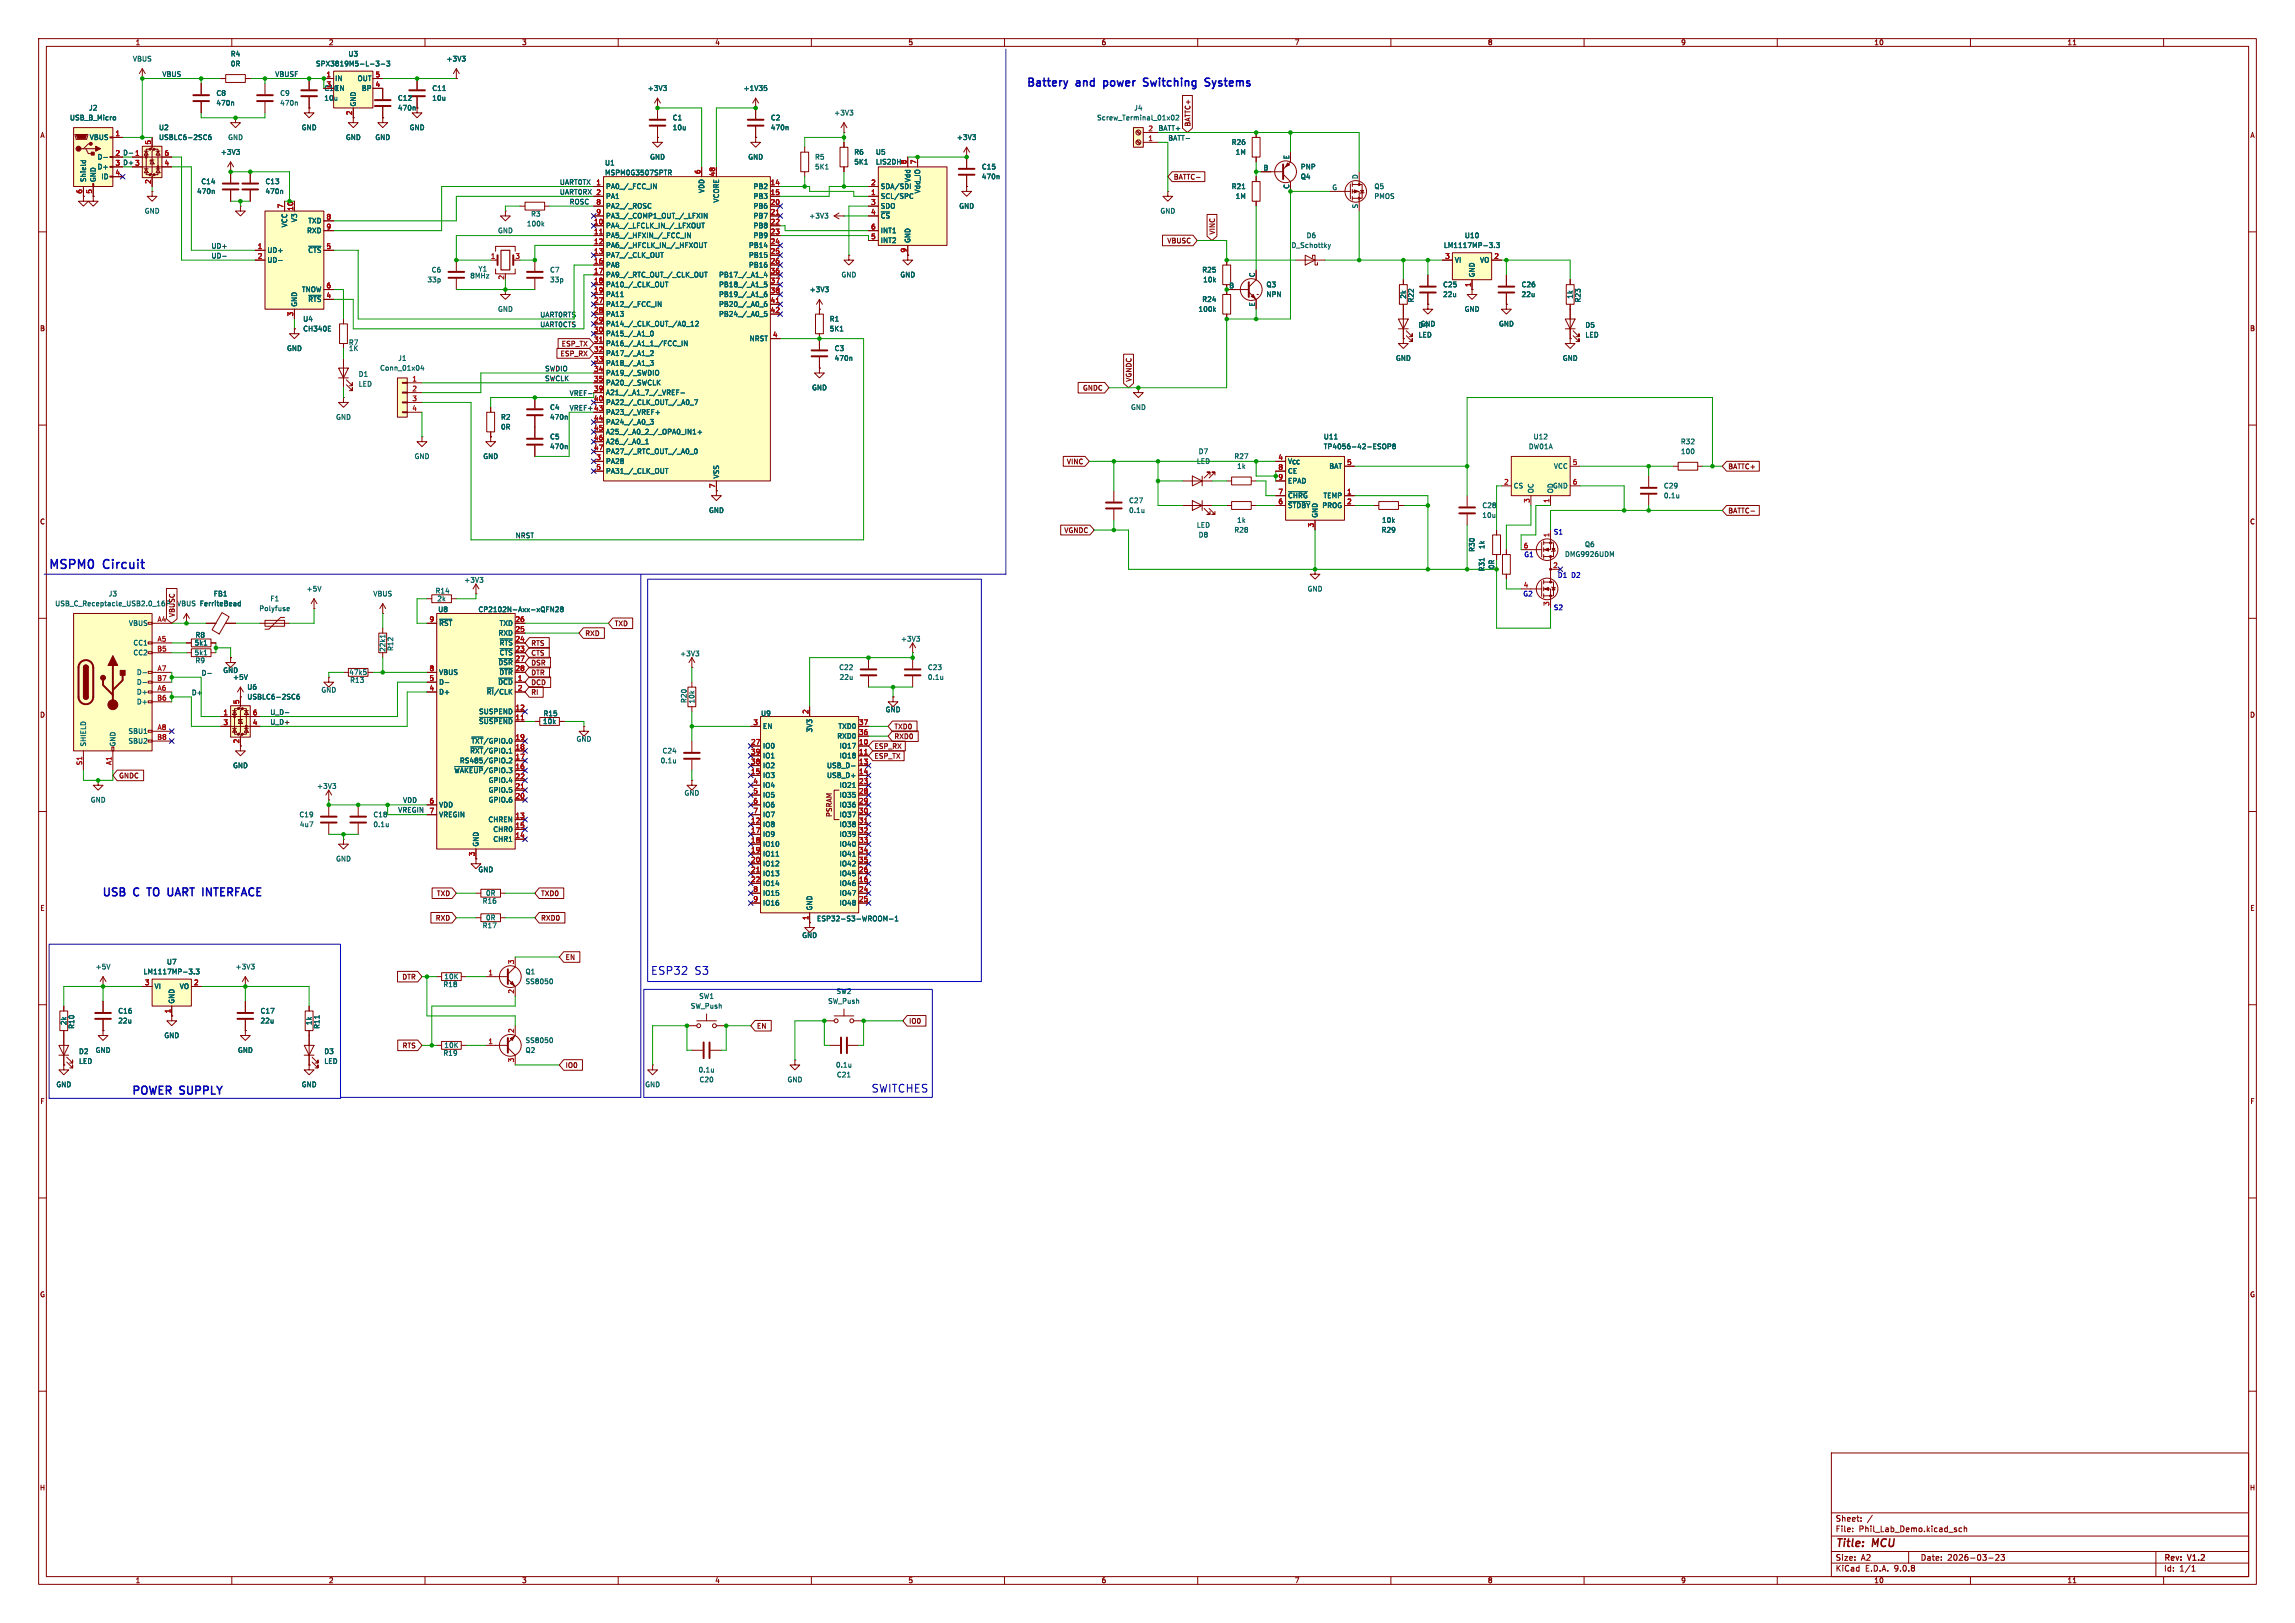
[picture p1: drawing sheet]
<svg xmlns="http://www.w3.org/2000/svg" width="594mm" height="420mm" viewBox="0 0 594 420" stroke-linecap="round" stroke-linejoin="round" font-family="sans-serif">
<defs><g id="words">
<g font-size="3.2" fill="#0000c2">
<text x="12.4" y="147.8">MSPM0</text>
<text x="26.7" y="147.8">Circuit</text>
</g>
<g font-size="2.8" fill="#0000c2">
<text x="265.5" y="23">Battery</text>
<text x="278.6" y="23">and</text>
<text x="286.4" y="23">power</text>
<text x="297.6" y="23">Switching</text>
<text x="314.4" y="23">Systems</text>
<text x="26.2" y="232.5">USB</text>
<text x="34.6" y="232.5">C</text>
<text x="39" y="232.5">TO</text>
<text x="45.1" y="232.5">UART INTERFACE</text>
<text x="168.3" y="252.6">ESP32</text>
<text x="179.9" y="252.6">S3</text>
<text x="33.9" y="283.8">POWER</text>
<text x="46.6" y="283.8">SUPPLY</text>
<text x="225.4" y="283.1">SWITCHES</text>
</g>
<g font-size="2.8" fill="#840000">
<text x="475" y="400.9">Title:</text>
<text x="484.7" y="400.9">MCU</text>
</g>
<g font-size="2.1" fill="#840000">
<text x="475" y="394">Sheet:</text>
<text x="475" y="396.7">File:</text>
<text x="481.1" y="396.7">Phil_Lab_Demo.kicad_sch</text>
<text x="475" y="406.9">KiCad</text>
<text x="475" y="404.1">Size:</text>
<text x="481.7" y="404.1">A2</text>
<text x="482.7" y="406.9">E.D.A.</text>
<text x="490.3" y="406.9">9.0.8</text>
<text x="497" y="404.1">Date:</text>
<text x="504" y="404.1">2026-03-23</text>
<text x="560" y="404.3">Rev:</text>
<text x="560" y="406.9">Id:</text>
<text x="564.1" y="406.9">1/1</text>
<text x="566.4" y="404.3">V1.2</text>
</g>
<g font-size="1.8" fill="#840000">
<text x="35" y="11.9">1</text>
<text x="85" y="11.9">2</text>
<text x="135" y="11.9">3</text>
<text x="185" y="11.9">4</text>
<text x="235" y="11.9">5</text>
<text x="285" y="11.9">6</text>
<text x="335" y="11.9">7</text>
<text x="385" y="11.9">8</text>
<text x="435" y="11.9">9</text>
<text x="485" y="11.9">10</text>
<text x="535" y="11.9">11</text>
<text x="10.3" y="35.9">A</text>
<text x="308.3" y="32.9" transform="rotate(-90 308.3 32.9)">BATTC+</text>
<text x="582.3" y="35.9">A</text>
<text x="29.8" y="40.4">2 D- 1</text>
<text x="303.7" y="46.7">BATTC-</text>
<text x="301.8" y="63.3">VBUSC</text>
<text x="314.6" y="60.8" transform="rotate(-90 314.6 60.8)">VINC</text>
<text x="10.3" y="85.9">B</text>
<text x="145.3" y="89.9">ESP_TX</text>
<text x="582.3" y="85.9">B</text>
<text x="145" y="92.4">ESP_RX</text>
<text x="279.9" y="101.4">GNDC</text>
<text x="293.1" y="98.9" transform="rotate(-90 293.1 98.9)">VGNDC</text>
<text x="276" y="120.3">VINC</text>
<text x="447.2" y="121.6">BATTC+</text>
<text x="10.3" y="135.9">C</text>
<text x="447.2" y="133">BATTC-</text>
<text x="582.3" y="135.9">C</text>
<text x="275.3" y="138.1">VGNDC</text>
<text x="45.6" y="159.9" transform="rotate(-90 45.6 159.9)">VBUSC</text>
<text x="137.3" y="167.5">RTS</text>
<text x="151.3" y="164.9">RXD</text>
<text x="158.9" y="162.4">TXD</text>
<text x="137.3" y="170">CTS</text>
<text x="137.3" y="172.6">DSR</text>
<text x="137.3" y="175.1">DTR</text>
<text x="137.3" y="177.6">DCD</text>
<text x="10.3" y="185.9">D</text>
<text x="137.3" y="180.2">RI</text>
<text x="582.3" y="185.9">D</text>
<text x="231.3" y="191.6">RXD0</text>
<text x="231.3" y="189.1">TXD0</text>
<text x="226.2" y="196.5">ESP_TX</text>
<text x="226.2" y="194">ESP_RX</text>
<text x="30.6" y="201.8">GNDC</text>
<text x="215.5" y="211.5" transform="rotate(-90 215.5 211.5)">PSRAM</text>
<text x="112.7" y="232.2">TXD</text>
<text x="139.9" y="232.2">TXD0</text>
<text x="10.3" y="235.9">E</text>
<text x="112.4" y="238.6">RXD</text>
<text x="139.9" y="238.6">RXD0</text>
<text x="582.3" y="235.9">E</text>
<text x="146.2" y="248.8">EN</text>
<text x="103.8" y="253.8">DTR</text>
<text x="195.7" y="266.5">EN</text>
<text x="235.1" y="265.3">IO0</text>
<text x="103.8" y="271.6">RTS</text>
<text x="146.2" y="276.7">IO0</text>
<text x="10.3" y="285.9">F</text>
<text x="582.3" y="285.9">F</text>
<text x="10.3" y="335.9">G</text>
<text x="582.3" y="335.9">G</text>
<text x="10.2" y="385.9">H</text>
<text x="582.2" y="385.9">H</text>
<text x="35" y="409.9">1</text>
<text x="85" y="409.9">2</text>
<text x="135" y="409.9">3</text>
<text x="185" y="409.9">4</text>
<text x="235" y="409.9">5</text>
<text x="285" y="409.9">6</text>
<text x="335" y="409.9">7</text>
<text x="385" y="409.9">8</text>
<text x="435" y="409.9">9</text>
<text x="485" y="409.9">10</text>
<text x="535" y="409.9">11</text>
</g>
<g font-size="1.8" fill="#006464">
<text x="34.3" y="16.1">VBUS</text>
<text x="59.6" y="14.8">R4</text>
<text x="59.6" y="17.4">0R</text>
<text x="81.7" y="17.4">SPX3819M5-L-3-3</text>
<text x="90.1" y="14.8">U3</text>
<text x="115.5" y="16.1">+3V3</text>
<text x="83.8" y="23.7">C10EN</text>
<text x="86.6" y="21.2">IN</text>
<text x="92.4" y="21.2">OUT</text>
<text x="93.5" y="23.7">BP</text>
<text x="111.8" y="23.7">C11</text>
<text x="167.5" y="23.7">+3V3</text>
<text x="192.3" y="23.7">+1V35</text>
<text x="22.9" y="28.8">J2</text>
<text x="55.9" y="25">C8</text>
<text x="55.9" y="27.5">470n</text>
<text x="72.4" y="25">C9</text>
<text x="72.4" y="27.5">470n</text>
<text x="83.8" y="26.3">10u</text>
<text x="92.3" y="27.7" transform="rotate(-90 92.3 27.7)">GND</text>
<text x="102.9" y="28.8">470n</text>
<text x="102.9" y="26.3">C12</text>
<text x="111.8" y="26.3">10u</text>
<text x="293.4" y="28.8">J4</text>
<text x="18" y="31.3">USB_B_Micro</text>
<text x="41" y="33.9">U2</text>
<text x="78" y="33.9">GND</text>
<text x="105.9" y="33.9">GND</text>
<text x="174" y="31.3">C1</text>
<text x="174" y="33.9">10u</text>
<text x="199.4" y="31.3">C2</text>
<text x="199.4" y="33.9">470n</text>
<text x="215.8" y="30.1">+3V3</text>
<text x="283.8" y="31.3">Screw_Terminal_01x02</text>
<text x="23.1" y="36.4">VBUS</text>
<text x="25.1" y="41.5">D-</text>
<text x="41" y="36.4">USBLC6-2SC6</text>
<text x="57" y="40.2">+3V3</text>
<text x="58.9" y="36.4">GND</text>
<text x="89.4" y="36.4">GND</text>
<text x="97" y="36.4">GND</text>
<text x="168.1" y="41.5">GND</text>
<text x="193.5" y="41.5">GND</text>
<text x="210.8" y="41.5">R5</text>
<text x="221" y="40.2">R6</text>
<text x="226.6" y="40.2">U5</text>
<text x="247.5" y="36.4">+3V3</text>
<text x="318.7" y="37.7">R26</text>
<text x="319.7" y="40.2">1M</text>
<text x="333.8" y="41.3" transform="rotate(-90 333.8 41.3)">E</text>
<text x="22.5" y="47.2" transform="rotate(-90 22.5 47.2)">Shield</text>
<text x="25" y="47.2" transform="rotate(-90 25 47.2)">GND</text>
<text x="25.1" y="44">D+</text>
<text x="26.1" y="46.6">ID</text>
<text x="52" y="47.9">C14</text>
<text x="68.6" y="47.9">C13</text>
<text x="156.5" y="45.6">MSPM0G3507SPTR</text>
<text x="156.5" y="43">U1</text>
<text x="210.8" y="44">5K1</text>
<text x="221" y="42.8">5K1</text>
<text x="226.6" y="42.8">LIS2DH</text>
<text x="235.8" y="47.3" transform="rotate(-90 235.8 47.3)">Vdd</text>
<text x="254" y="46.6">470n</text>
<text x="254" y="44">C15</text>
<text x="326.9" y="44.2">B</text>
<text x="336.6" y="44">PNP</text>
<text x="336.6" y="46.6">Q4</text>
<text x="351.5" y="46.5" transform="rotate(-90 351.5 46.5)">D</text>
<text x="50.9" y="50.4">470n</text>
<text x="68.6" y="50.4">470n</text>
<text x="156.7" y="49.1">PA0_/_FCC_IN</text>
<text x="156.7" y="51.7">PA1</text>
<text x="182.5" y="50.1" transform="rotate(-90 182.5 50.1)">VDD</text>
<text x="186.3" y="52.5" transform="rotate(-90 186.3 52.5)">VCORE</text>
<text x="194.9" y="49.1">PB2</text>
<text x="194.9" y="51.7">PB3</text>
<text x="227.8" y="49.1">SDA/SDI</text>
<text x="227.8" y="51.7">SCL/SPC</text>
<text x="238.4" y="50.2" transform="rotate(-90 238.4 50.2)">Vdd_IO</text>
<text x="318.7" y="49.1">R21</text>
<text x="319.7" y="51.7">1M</text>
<text x="333.8" y="49" transform="rotate(-90 333.8 49)">C</text>
<text x="344.7" y="49.3">G</text>
<text x="355.6" y="49.1">Q5</text>
<text x="355.6" y="51.7">PMOS</text>
<text x="37.3" y="55.5">GND</text>
<text x="74.5" y="58.9" transform="rotate(-90 74.5 58.9)">VCC</text>
<text x="77.1" y="57.6" transform="rotate(-90 77.1 57.6)">V3</text>
<text x="79.7" y="58">TXD</text>
<text x="136.3" y="58.8">100k</text>
<text x="137.3" y="56.2">R3</text>
<text x="156.7" y="54.2">PA2_/_ROSC</text>
<text x="156.7" y="56.7">PA3_/_COMP1_OUT_/_LFXIN</text>
<text x="156.7" y="59.3">PA4_/_LFCLK_IN_/_LFXOUT</text>
<text x="194.9" y="54.2">PB6</text>
<text x="194.9" y="56.7">PB7</text>
<text x="194.9" y="59.3">PB8</text>
<text x="209.3" y="56.7">+3V3</text>
<text x="227.8" y="54.2">SDO</text>
<text x="227.8" y="56.7">~{CS}</text>
<text x="248.2" y="54.2">GND</text>
<text x="300.2" y="55.5">GND</text>
<text x="351.5" y="54" transform="rotate(-90 351.5 54)">S</text>
<text x="69.1" y="65.6">UD+</text>
<text x="79.4" y="60.6">RXD</text>
<text x="79.7" y="65.6">~{CTS}</text>
<text x="128.8" y="60.6">GND</text>
<text x="156.7" y="61.8">PA5_/_HFXIN_/_FCC_IN</text>
<text x="156.7" y="64.4">PA6_/_HFCLK_IN_/_HFXOUT</text>
<text x="193.7" y="64.4">PB14</text>
<text x="194.9" y="61.8">PB9</text>
<text x="227.8" y="60.6">INT1</text>
<text x="227.8" y="63.1">INT2</text>
<text x="235.8" y="63" transform="rotate(-90 235.8 63)">GND</text>
<text x="334.2" y="64.4">D_Schottky</text>
<text x="338.1" y="61.8">D6</text>
<text x="373.6" y="64.4">LM1117MP-3.3</text>
<text x="379" y="61.8">U10</text>
<text x="69.1" y="68.2">UD-</text>
<text x="111.6" y="70.7">C6</text>
<text x="123.7" y="70.5">Y1</text>
<text x="142.2" y="70.7">C7</text>
<text x="156.7" y="66.9">PA7_/_CLK_OUT</text>
<text x="156.7" y="69.4">PA8</text>
<text x="156.7" y="72">PA9_/_RTC_OUT_/_CLK_OUT</text>
<text x="186" y="72">PB17_/_A1_4</text>
<text x="193.7" y="66.9">PB15</text>
<text x="193.7" y="69.4">PB16</text>
<text x="217.7" y="72">GND</text>
<text x="232.9" y="72">GND</text>
<text x="311.1" y="70.7">R25</text>
<text x="324.9" y="71.9" transform="rotate(-90 324.9 71.9)">C</text>
<text x="376.4" y="68.2">VI</text>
<text x="381.9" y="71.9" transform="rotate(-90 381.9 71.9)">GND</text>
<text x="382.9" y="68.2">VO</text>
<text x="78" y="75.8">TNOW</text>
<text x="110.5" y="73.3">33p</text>
<text x="121.6" y="72.2">8MHz</text>
<text x="142.2" y="73.3">33p</text>
<text x="156.7" y="74.5">PA10_/_CLK_OUT</text>
<text x="156.7" y="77.1">PA11</text>
<text x="186" y="74.5">PB18_/_A1_5</text>
<text x="186" y="77.1">PB19_/_A1_6</text>
<text x="209.4" y="75.8">+3V3</text>
<text x="311.3" y="73.3">10k</text>
<text x="318" y="74.7">B</text>
<text x="327.7" y="74.5">Q3</text>
<text x="327.7" y="77.1">NPN</text>
<text x="364.1" y="77.4" transform="rotate(-90 364.1 77.4)">2k</text>
<text x="373.4" y="74.5">C25</text>
<text x="373.4" y="77.1">22u</text>
<text x="393.7" y="74.5">C26</text>
<text x="393.7" y="77.1">22u</text>
<text x="407.3" y="77.4" transform="rotate(-90 407.3 77.4)">1k</text>
<text x="77.1" y="79.5" transform="rotate(-90 77.1 79.5)">GND</text>
<text x="78.4" y="83.4">U4</text>
<text x="79.7" y="78.3">~{RTS}</text>
<text x="128.8" y="80.9">GND</text>
<text x="156.7" y="79.6">PA12_/_FCC_IN</text>
<text x="156.7" y="82.1">PA13</text>
<text x="186" y="79.6">PB20_/_A0_6</text>
<text x="186" y="82.1">PB24_/_A0_5</text>
<text x="214.6" y="83.4">R1</text>
<text x="310.1" y="80.9">100k</text>
<text x="311.1" y="78.3">R24</text>
<text x="324.9" y="79.4" transform="rotate(-90 324.9 79.4)">E</text>
<text x="366.1" y="78.4" transform="rotate(-90 366.1 78.4)">R22</text>
<text x="379" y="80.9">GND</text>
<text x="409.3" y="78.4" transform="rotate(-90 409.3 78.4)">R23</text>
<text x="78.4" y="86">CH340E</text>
<text x="90.2" y="89.5">R7</text>
<text x="156.7" y="84.7">PA14_/_CLK_OUT_/A0_12</text>
<text x="156.7" y="87.2">PA15_/_A1_0</text>
<text x="156.7" y="89.8">PA16_/_A1_1_/FCC_IN</text>
<text x="193.9" y="88.5">NRST</text>
<text x="214.6" y="86">5K1</text>
<text x="367" y="85">D4</text>
<text x="367" y="87.5">LED</text>
<text x="367.5" y="84.7">GND</text>
<text x="387.9" y="84.7">GND</text>
<text x="410.2" y="85">D5</text>
<text x="410.2" y="87.5">LED</text>
<text x="74.2" y="91">GND</text>
<text x="90.2" y="91">1K</text>
<text x="102.9" y="93.6">J1</text>
<text x="156.7" y="92.3">PA17_/_A1_2</text>
<text x="156.7" y="94.8">PA18_/_A1_3</text>
<text x="215.9" y="91">C3</text>
<text x="215.9" y="93.6">470n</text>
<text x="361.2" y="93.6">GND</text>
<text x="404.4" y="93.6">GND</text>
<text x="92.7" y="97.7">D1</text>
<text x="92.7" y="100.2">LED</text>
<text x="98.3" y="96.1">Conn_01x04</text>
<text x="156.7" y="97.4">PA19_/_SWDIO</text>
<text x="156.7" y="99.9">PA20_/_SWCLK</text>
<text x="210.1" y="101.2">GND</text>
<text x="142.2" y="106.3">C4</text>
<text x="156.7" y="102.5">A21_/_A1_7_/_VREF-</text>
<text x="156.7" y="105">PA22_/_CLK_OUT_/_A0_7</text>
<text x="156.7" y="107.5">PA23_/_VREF+</text>
<text x="292.6" y="106.3">GND</text>
<text x="86.9" y="108.8">GND</text>
<text x="129.5" y="108.8">R2</text>
<text x="129.5" y="111.4">0R</text>
<text x="142.2" y="108.8">470n</text>
<text x="142.2" y="113.9">C5</text>
<text x="156.7" y="110.1">PA24_/_A0_3</text>
<text x="156.7" y="112.6">A25_/_A0_2_/_OPA0_IN1+</text>
<text x="342.5" y="113.9">U11</text>
<text x="396.8" y="113.9">U12</text>
<text x="107.2" y="119">GND</text>
<text x="125" y="119">GND</text>
<text x="142.2" y="116.4">470n</text>
<text x="156.7" y="115.2">A26_/_A0_1</text>
<text x="156.7" y="117.7">PA27_/_RTC_OUT_/_A0_0</text>
<text x="310.1" y="117.7">D7</text>
<text x="319.4" y="119">R27</text>
<text x="342.5" y="116.4">TP4056-42-ESOP8</text>
<text x="395.6" y="116.4">DW01A</text>
<text x="434.9" y="115.2">R32</text>
<text x="435" y="117.7">100</text>
<text x="156.7" y="120.2">PA28</text>
<text x="156.7" y="122.8">PA31_/_CLK_OUT</text>
<text x="186.3" y="124" transform="rotate(-90 186.3 124)">VSS</text>
<text x="309.6" y="120.2">LED</text>
<text x="320.1" y="121.5">1k</text>
<text x="333.2" y="120.2">V_{CC}</text>
<text x="333.2" y="122.8">CE</text>
<text x="333.2" y="125.3">EPAD</text>
<text x="343.9" y="121.5">BAT</text>
<text x="402.1" y="121.5">VCC</text>
<text x="292.1" y="130.4">C27</text>
<text x="333.2" y="129.1">~{CHRG}</text>
<text x="333.2" y="131.7">~{STDBY} PROG</text>
<text x="342.4" y="129.1">TEMP</text>
<text x="383.5" y="131.7">C28</text>
<text x="391.7" y="126.6">CS</text>
<text x="397.1" y="127.8" transform="rotate(-90 397.1 127.8)">OC</text>
<text x="401.8" y="126.6">GND</text>
<text x="402.2" y="127.8" transform="rotate(-90 402.2 127.8)">OD</text>
<text x="430.5" y="126.6">C29</text>
<text x="430.5" y="129.1">0.1u</text>
<text x="183.4" y="132.9">GND</text>
<text x="292.1" y="132.9">0.1u</text>
<text x="309.6" y="136.8">LED</text>
<text x="320.1" y="135.5">1k</text>
<text x="341.2" y="134.1" transform="rotate(-90 341.2 134.1)">GND</text>
<text x="357.6" y="135.5">10k</text>
<text x="383.5" y="134.2">10u</text>
<text x="310.1" y="139.3">D8</text>
<text x="319.4" y="138">R28</text>
<text x="357.5" y="138">R29</text>
<text x="381.9" y="142.9" transform="rotate(-90 381.9 142.9)">R30</text>
<text x="384.4" y="142.2" transform="rotate(-90 384.4 142.2)">1k</text>
<text x="410.1" y="141.8">Q6</text>
<text x="384.4" y="148" transform="rotate(-90 384.4 148)">R31</text>
<text x="386.9" y="147.4" transform="rotate(-90 386.9 147.4)">0R</text>
<text x="404.9" y="144.3">DMG9926UDM</text>
<text x="28" y="154.5">J3</text>
<text x="55.2" y="154.5">FB1</text>
<text x="69.9" y="155.8">F1</text>
<text x="79.2" y="153.3">+5V</text>
<text x="96.5" y="154.5">VBUS</text>
<text x="112.6" y="153.8">R14</text>
<text x="113.1" y="155.8">2k</text>
<text x="120" y="151">+3V3</text>
<text x="338.3" y="153.3">GND</text>
<text x="14.2" y="157.1">USB_C_Receptacle_USB2.0_16P</text>
<text x="45.7" y="157.1">VBUS FerriteBead</text>
<text x="51.6" y="157.1">FerriteBead</text>
<text x="67" y="158.3">Polyfuse</text>
<text x="113.3" y="158.6">U8</text>
<text x="123.7" y="158.6">CP2102N-Axx-xQFN28</text>
<text x="33.3" y="162.2">VBUS</text>
<text x="34.4" y="167.2">CC1</text>
<text x="50.2" y="167.2">5k1</text>
<text x="50.5" y="165.2">R8</text>
<text x="113.5" y="162.2">~{RST}</text>
<text x="128.9" y="164.7">RXD</text>
<text x="129.2" y="162.2">TXD</text>
<text x="129.2" y="167.2">~{RTS}</text>
<text x="233.1" y="166.2">+3V3</text>
<text x="34.4" y="169.8">CC2</text>
<text x="50.2" y="169.8">5k1</text>
<text x="50.5" y="171.8">R9</text>
<text x="99.9" y="168.8" transform="rotate(-90 99.9 168.8)">22k1</text>
<text x="102" y="168.6" transform="rotate(-90 102 168.6)">R12</text>
<text x="128.9" y="172.3">~{DSR}</text>
<text x="129.2" y="169.8">~{CTS}</text>
<text x="175.9" y="170">+3V3</text>
<text x="217.1" y="173.6">C22</text>
<text x="240" y="173.6">C23</text>
<text x="35.3" y="174.9">D-</text>
<text x="35.3" y="177.4">D-</text>
<text x="35.3" y="179.9">D+</text>
<text x="57.7" y="174.3">GND</text>
<text x="60.2" y="176.1">+5V</text>
<text x="63.9" y="178.7">U6</text>
<text x="83.1" y="179.4">GND</text>
<text x="90.3" y="174.9">47k5</text>
<text x="90.5" y="176.9">R13</text>
<text x="113.5" y="174.9">VBUS</text>
<text x="113.5" y="177.4">D-</text>
<text x="113.5" y="179.9">D+</text>
<text x="125.9" y="179.9">~{RI}/CLK</text>
<text x="128.8" y="177.4">~{DCD}</text>
<text x="129.1" y="174.9">~{DTR}</text>
<text x="217.2" y="176.1">22u</text>
<text x="240" y="176.1">0.1u</text>
<text x="35.3" y="182.5">D+</text>
<text x="63.9" y="181.2">USBLC6-2SC6</text>
<text x="123.9" y="185">SUSPEND</text>
<text x="140.5" y="185.5">R15</text>
<text x="177.9" y="182" transform="rotate(-90 177.9 182)">R20</text>
<text x="179.9" y="182.2" transform="rotate(-90 179.9 182.2)">10k</text>
<text x="196.9" y="185.5">U9</text>
<text x="229.1" y="184.5">GND</text>
<text x="33.1" y="190.1">SBU1</text>
<text x="123.9" y="187.6">~{SUSPEND}</text>
<text x="140.4" y="187.6">10k</text>
<text x="197.4" y="188.8">EN</text>
<text x="210.4" y="189.6" transform="rotate(-90 210.4 189.6)">3V3</text>
<text x="216.6" y="191.4">RXD0</text>
<text x="216.9" y="188.8">TXD0</text>
<text x="22.5" y="193.3" transform="rotate(-90 22.5 193.3)">SHIELD</text>
<text x="30.1" y="193.3" transform="rotate(-90 30.1 193.3)">GND</text>
<text x="33.1" y="192.6">SBU2</text>
<text x="118.9" y="197.7">RS485/GPIO.2</text>
<text x="121.6" y="195.2">~{RXT}/GPIO.1</text>
<text x="121.9" y="192.6">~{TXT}/GPIO.0</text>
<text x="149.1" y="192.1">GND</text>
<text x="170.9" y="197.7">0.1u</text>
<text x="171.4" y="195.2">C24</text>
<text x="197.4" y="193.9">IO0</text>
<text x="197.4" y="196.4">IO1</text>
<text x="217.2" y="193.9">IO17</text>
<text x="217.2" y="196.4">IO18</text>
<text x="60.2" y="199">GND</text>
<text x="117.5" y="200.3">~{WAKEUP}/GPIO.3</text>
<text x="126.3" y="202.8">GPIO.4</text>
<text x="197.4" y="199">IO2</text>
<text x="197.4" y="201.5">IO3</text>
<text x="213.9" y="199">USB_D-</text>
<text x="213.9" y="201.5">USB_D+</text>
<text x="23.4" y="207.9">GND</text>
<text x="81.9" y="204.3">+3V3</text>
<text x="113.5" y="209.1">VDD</text>
<text x="126.3" y="205.3">GPIO.5</text>
<text x="126.3" y="207.9">GPIO.6</text>
<text x="177" y="206.1">GND</text>
<text x="197.4" y="204.1">IO4</text>
<text x="197.4" y="206.6">IO5</text>
<text x="197.4" y="209.1">IO6</text>
<text x="217.2" y="204.1">IO21</text>
<text x="217.2" y="206.6">IO35</text>
<text x="217.2" y="209.1">IO36</text>
<text x="77.4" y="211.7">C19</text>
<text x="77.5" y="214.2">4u7</text>
<text x="96.5" y="211.7">C18</text>
<text x="96.5" y="214.2">0.1u</text>
<text x="113.5" y="211.7">VREGIN</text>
<text x="126.3" y="213">CHREN</text>
<text x="127.6" y="215.5">CHR0</text>
<text x="197.4" y="211.7">IO7</text>
<text x="197.4" y="214.2">IO8</text>
<text x="217.2" y="211.7">IO37</text>
<text x="217.2" y="214.2">IO38</text>
<text x="124.1" y="219.2" transform="rotate(-90 124.1 219.2)">GND</text>
<text x="127.6" y="218">CHR1</text>
<text x="197.4" y="216.8">IO9</text>
<text x="197.4" y="219.3">IO10</text>
<text x="197.4" y="221.8">IO11</text>
<text x="217.2" y="216.8">IO39</text>
<text x="217.2" y="219.3">IO40</text>
<text x="217.2" y="221.8">IO41</text>
<text x="86.9" y="223.1">GND</text>
<text x="123.7" y="225.9">GND</text>
<text x="197.4" y="224.4">IO12</text>
<text x="197.4" y="226.9">IO13</text>
<text x="217.2" y="224.4">IO42</text>
<text x="217.2" y="226.9">IO45</text>
<text x="125.7" y="232">0R</text>
<text x="197.4" y="229.5">IO14</text>
<text x="197.4" y="232">IO15</text>
<text x="217.2" y="229.5">IO46</text>
<text x="217.2" y="232">IO47</text>
<text x="124.8" y="234">R16</text>
<text x="125.7" y="238.4">0R</text>
<text x="197.4" y="234.5">IO16</text>
<text x="210.4" y="235.7" transform="rotate(-90 210.4 235.7)">GND</text>
<text x="211.3" y="238.6">ESP32-S3-WROOM-1</text>
<text x="217.2" y="234.5">IO48</text>
<text x="124.8" y="240.4">R17</text>
<text x="207.5" y="242.9">GND</text>
<text x="24.6" y="251.1">+5V</text>
<text x="43.1" y="249.8">U7</text>
<text x="60.9" y="251.1">+3V3</text>
<text x="37" y="252.3">LM1117MP-3.3</text>
<text x="39.9" y="256.1">VI</text>
<text x="46.4" y="256.1">VO</text>
<text x="114.6" y="255.6">R18</text>
<text x="114.9" y="253.6">10K</text>
<text x="135.9" y="252.3">Q1</text>
<text x="135.9" y="254.9">SS8050</text>
<text x="216.4" y="257.4">SW2</text>
<text x="30.5" y="262.5">C16</text>
<text x="45.3" y="259.8" transform="rotate(-90 45.3 259.8)">GND</text>
<text x="67.3" y="262.5">C17</text>
<text x="178.7" y="261.2">SW_Push</text>
<text x="180.8" y="258.7">SW1</text>
<text x="214.2" y="259.9">SW_Push</text>
<text x="17.4" y="265.4" transform="rotate(-90 17.4 265.4)">2k</text>
<text x="19.4" y="266.4" transform="rotate(-90 19.4 266.4)">R10</text>
<text x="30.5" y="265">22u</text>
<text x="42.4" y="268.8">GND</text>
<text x="67.3" y="265">22u</text>
<text x="80.9" y="265.4" transform="rotate(-90 80.9 265.4)">1k</text>
<text x="82.9" y="266.4" transform="rotate(-90 82.9 266.4)">R11</text>
<text x="20.3" y="273">D2</text>
<text x="20.3" y="275.5">LED</text>
<text x="24.6" y="272.6">GND</text>
<text x="61.5" y="272.6">GND</text>
<text x="83.8" y="273">D3</text>
<text x="83.8" y="275.5">LED</text>
<text x="114.6" y="273.4">R19</text>
<text x="114.9" y="271.4">10K</text>
<text x="135.9" y="272.6">Q2</text>
<text x="135.9" y="270.1">SS8050</text>
<text x="14.5" y="281.5">GND</text>
<text x="78" y="281.5">GND</text>
<text x="166.9" y="281.5">GND</text>
<text x="180.7" y="277.7">0.1u</text>
<text x="180.9" y="280.3">C20</text>
<text x="203.7" y="280.3">GND</text>
<text x="216.3" y="276.5">0.1u</text>
<text x="216.5" y="279">C21</text>
</g>
<g font-size="1.8" fill="#0f0f0f">
<text x="41.9" y="20">VBUS</text>
<text x="71.1" y="20">VBUSF</text>
<text x="299.7" y="33.9">BATT+</text>
<text x="302.3" y="36.5">BATT-</text>
<text x="144.8" y="47.9">UART0TX</text>
<text x="144.8" y="50.5">UART0RX 2</text>
<text x="147.3" y="53">ROSC</text>
<text x="54.6" y="64.4">UD+</text>
<text x="54.6" y="67">UD-</text>
<text x="139.7" y="82.2">UART0RTS</text>
<text x="139.7" y="84.7">UART0CTS</text>
<text x="141" y="96.2">SWDIO</text>
<text x="141" y="98.7">SWCLK</text>
<text x="147.3" y="102.5">VREF-</text>
<text x="147.3" y="106.3">VREF+ 43</text>
<text x="133.3" y="139.4">NRST</text>
<text x="49.5" y="180">D+</text>
<text x="52.1" y="174.9">D-</text>
<text x="69.8" y="185.1">U_D-</text>
<text x="69.8" y="187.6">U_D+</text>
<text x="104.1" y="207.8">VDD</text>
<text x="102.9" y="210.4">VREGIN</text>
</g>
<g font-size="1.8" fill="#a90000">
<text x="84.4" y="20.1">1</text>
<text x="84.4" y="22.6">3</text>
<text x="97.1" y="20.1">5</text>
<text x="97.1" y="22.6">4</text>
<text x="91.2" y="29.9" transform="rotate(-90 91.2 29.9)">2</text>
<text x="29.8" y="35.3">1</text>
<text x="297.1" y="34">2</text>
<text x="29.8" y="40.4">2</text>
<text x="34.9" y="40.4">1</text>
<text x="39.1" y="37.5" transform="rotate(-90 39.1 37.5)">5</text>
<text x="42.5" y="40.4">6</text>
<text x="297.1" y="36.6">1</text>
<text x="29.8" y="45.5">4</text>
<text x="29.8" y="42.9">3</text>
<text x="34.9" y="42.9">3</text>
<text x="39.1" y="47.7" transform="rotate(-90 39.1 47.7)">2</text>
<text x="42.5" y="42.9">4</text>
<text x="181.4" y="45.2" transform="rotate(-90 181.4 45.2)">6</text>
<text x="185.2" y="45.8" transform="rotate(-90 185.2 45.8)">48</text>
<text x="234.7" y="42.6" transform="rotate(-90 234.7 42.6)">8</text>
<text x="237.2" y="42.6" transform="rotate(-90 237.2 42.6)">7</text>
<text x="21.3" y="50.2" transform="rotate(-90 21.3 50.2)">6</text>
<text x="23.9" y="50.2" transform="rotate(-90 23.9 50.2)">5</text>
<text x="154.2" y="48">1</text>
<text x="154.2" y="53.1">8</text>
<text x="154.2" y="50.5">2</text>
<text x="199.3" y="48">14</text>
<text x="199.3" y="50.5">15</text>
<text x="199.3" y="53.1">20</text>
<text x="225.4" y="48">2</text>
<text x="225.4" y="50.5">1</text>
<text x="225.4" y="53.1">3</text>
<text x="73.4" y="54" transform="rotate(-90 73.4 54)">7</text>
<text x="75.9" y="54.7" transform="rotate(-90 75.9 54.7)">10</text>
<text x="84.4" y="56.9">8</text>
<text x="84.4" y="59.4">9</text>
<text x="153.6" y="58.2">10</text>
<text x="154.2" y="55.6">9</text>
<text x="199.3" y="55.6">21</text>
<text x="199.3" y="58.2">22</text>
<text x="225.4" y="55.6">4</text>
<text x="225.4" y="59.4">6</text>
<text x="66.6" y="64.5">1</text>
<text x="84.4" y="64.5">5</text>
<text x="153.6" y="60.7">11</text>
<text x="153.6" y="63.2">12</text>
<text x="153.6" y="65.8">13</text>
<text x="199.3" y="60.7">23</text>
<text x="199.3" y="63.2">24</text>
<text x="199.3" y="65.8">25</text>
<text x="225.4" y="62">5</text>
<text x="234.7" y="65.5" transform="rotate(-90 234.7 65.5)">9</text>
<text x="66.6" y="67.1">2</text>
<text x="126.9" y="67.1">1</text>
<text x="133.3" y="67.1">3</text>
<text x="153.6" y="68.3">16</text>
<text x="153.6" y="70.9">17</text>
<text x="199.3" y="68.3">26</text>
<text x="199.3" y="70.9">36</text>
<text x="373.9" y="67.1">3</text>
<text x="386.6" y="67.1">2</text>
<text x="84.4" y="74.7">6</text>
<text x="84.4" y="77.2">4</text>
<text x="130.6" y="72.5" transform="rotate(-90 130.6 72.5)">2</text>
<text x="153.6" y="73.4">18</text>
<text x="153.6" y="75.9">19</text>
<text x="199.3" y="73.4">37</text>
<text x="199.3" y="75.9">38</text>
<text x="380.7" y="74.4" transform="rotate(-90 380.7 74.4)">1</text>
<text x="75.9" y="82" transform="rotate(-90 75.9 82)">3</text>
<text x="153.6" y="78.5">27</text>
<text x="153.6" y="81">28</text>
<text x="153.6" y="83.6">29</text>
<text x="199.3" y="78.5">41</text>
<text x="199.3" y="81">42</text>
<text x="153.6" y="86.1">30</text>
<text x="153.6" y="88.6">31</text>
<text x="200" y="87.4">4</text>
<text x="153.6" y="91.2">32</text>
<text x="153.6" y="93.7">33</text>
<text x="106.6" y="98.8">1</text>
<text x="106.6" y="101.3">2</text>
<text x="153.6" y="96.3">34</text>
<text x="153.6" y="98.8">35</text>
<text x="153.6" y="101.3">39</text>
<text x="106.6" y="103.9">3</text>
<text x="106.6" y="106.4">4</text>
<text x="153.6" y="103.9">40</text>
<text x="153.6" y="106.4">43</text>
<text x="153.6" y="109">44</text>
<text x="153.6" y="111.5">45</text>
<text x="153.6" y="114">46</text>
<text x="153.6" y="116.6">47</text>
<text x="154.2" y="119.1">3</text>
<text x="330.8" y="119.1">4</text>
<text x="154.2" y="121.7">5</text>
<text x="330.8" y="121.7">8</text>
<text x="330.8" y="124.2">9</text>
<text x="348.5" y="120.4">5</text>
<text x="389.2" y="125.5">2</text>
<text x="407" y="120.4">5</text>
<text x="407" y="125.5">6</text>
<text x="185.2" y="126.4" transform="rotate(-90 185.2 126.4)">7</text>
<text x="330.8" y="128">7</text>
<text x="330.8" y="130.6">6</text>
<text x="348.5" y="128">1</text>
<text x="348.5" y="130.6">2</text>
<text x="396" y="130.2" transform="rotate(-90 396 130.2)">3</text>
<text x="401.1" y="130.2" transform="rotate(-90 401.1 130.2)">1</text>
<text x="340.1" y="136.6" transform="rotate(-90 340.1 136.6)">3</text>
<text x="394.3" y="142">6</text>
<text x="401.1" y="139.1" transform="rotate(-90 401.1 139.1)">1</text>
<text x="401.9" y="147.1">2</text>
<text x="394.3" y="152.1">4</text>
<text x="40.7" y="161">A4</text>
<text x="111.1" y="161">9</text>
<text x="133.3" y="161">26</text>
<text x="401.1" y="156.9" transform="rotate(-90 401.1 156.9)">3</text>
<text x="40.7" y="166.1">A5</text>
<text x="133.3" y="163.6">25</text>
<text x="133.3" y="166.1">24</text>
<text x="40.6" y="168.7">B5</text>
<text x="40.7" y="173.7">A7</text>
<text x="111.1" y="173.7">8</text>
<text x="133.3" y="168.7">23</text>
<text x="133.3" y="171.2">27</text>
<text x="133.3" y="173.7">28</text>
<text x="40.6" y="176.3">B7</text>
<text x="40.7" y="178.8">A6</text>
<text x="111.1" y="176.3">5</text>
<text x="111.1" y="178.8">4</text>
<text x="133.9" y="176.3">1</text>
<text x="133.9" y="178.8">2</text>
<text x="40.6" y="181.4">B6</text>
<text x="57.7" y="185.2">1</text>
<text x="62" y="182.3" transform="rotate(-90 62 182.3)">5</text>
<text x="65.3" y="185.2">6</text>
<text x="133.3" y="183.9">12</text>
<text x="209.3" y="184.9" transform="rotate(-90 209.3 184.9)">2</text>
<text x="40.6" y="191.5">B8</text>
<text x="40.7" y="189">A8</text>
<text x="57.7" y="187.7">3</text>
<text x="65.3" y="187.7">4</text>
<text x="133.3" y="186.4">11</text>
<text x="133.3" y="191.5">19</text>
<text x="194.9" y="187.7">3</text>
<text x="222.2" y="187.7">37</text>
<text x="222.2" y="190.2">36</text>
<text x="62" y="192.5" transform="rotate(-90 62 192.5)">2</text>
<text x="133.3" y="194.1">18</text>
<text x="133.3" y="196.6">17</text>
<text x="194.3" y="192.8">27</text>
<text x="194.3" y="195.3">39</text>
<text x="194.3" y="197.9">38</text>
<text x="222.2" y="192.8">10</text>
<text x="222.2" y="195.3">11</text>
<text x="222.2" y="197.9">13</text>
<text x="21.3" y="198.2" transform="rotate(-90 21.3 198.2)">S1</text>
<text x="29" y="198.1" transform="rotate(-90 29 198.1)">A1</text>
<text x="133.3" y="199.1">16</text>
<text x="133.3" y="201.7">22</text>
<text x="194.3" y="200.4">15</text>
<text x="194.9" y="202.9">4</text>
<text x="222.2" y="200.4">14</text>
<text x="222.2" y="202.9">23</text>
<text x="111.1" y="208">6</text>
<text x="133.3" y="204.2">21</text>
<text x="133.3" y="206.8">20</text>
<text x="194.9" y="205.5">5</text>
<text x="194.9" y="208">6</text>
<text x="222.2" y="205.5">28</text>
<text x="222.2" y="208">29</text>
<text x="111.1" y="210.6">7</text>
<text x="133.3" y="211.8">13</text>
<text x="133.3" y="214.4">15</text>
<text x="194.3" y="213.1">12</text>
<text x="194.3" y="215.6">17</text>
<text x="194.9" y="210.6">7</text>
<text x="222.2" y="210.6">30</text>
<text x="222.2" y="213.1">31</text>
<text x="222.2" y="215.6">32</text>
<text x="122.9" y="221.7" transform="rotate(-90 122.9 221.7)">3</text>
<text x="133.3" y="216.9">14</text>
<text x="194.3" y="218.2">18</text>
<text x="194.3" y="220.7">19</text>
<text x="222.2" y="218.2">33</text>
<text x="222.2" y="220.7">34</text>
<text x="194.3" y="223.3">20</text>
<text x="194.3" y="225.8">21</text>
<text x="222.2" y="223.3">35</text>
<text x="222.2" y="225.8">26</text>
<text x="194.3" y="228.3">22</text>
<text x="194.9" y="230.9">8</text>
<text x="194.9" y="233.4">9</text>
<text x="222.2" y="228.3">16</text>
<text x="222.2" y="230.9">24</text>
<text x="222.2" y="233.4">25</text>
<text x="209.3" y="238.2" transform="rotate(-90 209.3 238.2)">1</text>
<text x="133.1" y="249.6" transform="rotate(-90 133.1 249.6)">3</text>
<text x="37.4" y="255">3</text>
<text x="50.1" y="255">2</text>
<text x="126.3" y="252.5">1</text>
<text x="133.1" y="257.2" transform="rotate(-90 133.1 257.2)">2</text>
<text x="44.2" y="262.3" transform="rotate(-90 44.2 262.3)">1</text>
<text x="133.1" y="267.4" transform="rotate(-90 133.1 267.4)">2</text>
<text x="126.3" y="270.3">1</text>
<text x="133.1" y="275" transform="rotate(-90 133.1 275)">3</text>
</g>
<text font-size="1.8" fill="#009600" x="29.8" y="42.9">3 D+ 3</text>
<g font-size="1.8" fill="#0000c2">
<text x="402" y="138.5">S1</text>
<text x="394.4" y="144.4">G1</text>
<text x="403.1" y="149.7">D1</text>
<text x="406.7" y="149.7">D2</text>
<text x="394.1" y="154.5">G2</text>
<text x="402" y="158.1">S2</text>
</g>
</g></defs>
<g fill="none" stroke="#840000" stroke-width=".26">
<path d="M10 10h574v400h-574zM12 12h570v396h-570zM60 10v2M110 10v2M160 10v2M210 10v2M260 10v2M310 10v2M360 10v2M410 10v2M460 10v2M510 10v2"/>
<path d="M536.6 11.6h.7M560 10v2M10 60h2M582 60h2M10 110h2M582 110h2M10 160h2M582 160h2M10 210h2M582 210h2M10 260h2M582 260h2"/>
<path d="M10 310h2M582 310h2M10 360h2M474 376h108v32h-108zM582 360h2M474 397.5h108M474 391.5h108M479.5 396.2v.2M479.5 395.4v.2M481.7 393.5v.2M481.7 392.7v.2M484.6 392.1l-1.3 1.9"/>
<path d="M506.4 395.9v.4M507.7 395.4h-.4l-.3 .3 .2 .6h.5M508.4 395.5l.6-.1v1M508.4 394.9v1.5M60 408v2M110 408v2M160 408v2M210 408v2M260 408v2M310 408v2M360 408v2M410 408v2"/>
<path d="M460 408v2M474 404.5h108M474 401.5h108M494 401.5v3M510 408v2M514.7 403.2h1.2M516.5 402.4l.6-.1 .3 .4-.9 1.1h.9M517.9 402.3h.9l-.5 .5 .4 .2v.6l-.2 .2-.6-.2M536.6 409.6h.7M558 401.5v6.5M560 408v2M567.3 406.6h.9"/>
<path d="M567.3 405.5l.4-.4v1.5"/>
</g>
<path d="M68.6 54.6h15.2v25.4h-15.2z" fill="#ffffc2"/>
<g fill="none" stroke="#840000" stroke-width=".26">
<path d="M68.6 54.6h15.2v25.4h-15.2zM73.7 52.1v2.5M76.2 52.1v2.5M83.8 57.2h2.6M83.8 59.7h2.6M66 64.8h2.6M66 67.3h2.6M83.8 64.8h2.6M83.8 74.9h2.6M83.8 77.5h2.6M76.2 80v2.6M62.2 177.8l-.7 1.3"/>
<path d="M62.2 177.8l.8 1.3M62.2 177.8v2.5M62.2 180.3h.1M15.2 270.5h2.6l-1.3 2.6zM15.2 273.1h2.6M15.5 261.6h2v5.1h-2zM16.5 260.4v1.2M16.5 266.7v8.9M17.3 274.8l1.5 1.6v-.8v.8h-.8M17.3 273.6l1.5 1.5v-.8v.8h-.8"/>
</g>
<path d="M72.1 67.4h1M79.9 63.7h3.2M79.9 76.4h3.2M85 85.7h.6M85 84.4h.6M64 174.6l-.4 1.2" fill="none" stroke="#006464" stroke-width=".26"/>
<path d="M36.8 37.8h5.1v8.2h-5.1z" fill="#ffffc2"/>
<g fill="#840000" stroke="#840000" stroke-width=".26">
<circle cx="37.8" cy="40.6" r=".25"/>
<circle cx="38.9" cy="38.6" r=".25"/>
<circle cx="38.9" cy="45.2" r=".25"/>
<circle cx="39.9" cy="38.6" r=".25"/>
<circle cx="39.9" cy="45.2" r=".25"/>
<circle cx="40.9" cy="43.2" r=".25"/>
</g>
<g fill="none" stroke="#840000" stroke-width=".26">
<path d="M36.8 37.8h5.1v8.2h-5.1zM37.3 39.1h1.1M37.8 39.1l.6 1h-1.1zM38.9 38.6h-1.1v6.6h1.1M39.4 35.6v2.5l-.5 .5h1l-.5 .5v5.6l-.5 .5h1l-.5 .5v2.6M39.9 38.6h1v6.6h-1M40.4 39.1h1M40.9 39.1l.5 1h-1zM170.2 27.9h.1M170.2 25.4v5.3M170.2 32.8v2.8M170.2 25.4l-.8 1.3"/>
<path d="M170.2 25.4l.7 1.3M195.6 27.9h.1M195.6 25.4l-.8 1.3M195.6 25.4l.7 1.3M195.6 25.4v2.5M21.6 50.8v1.3h1.3l-1.3 1.2-1.3-1.2h1.3M21.6 50.8h.1M24.1 50.8v1.3h1.3l-1.3 1.2-1.2-1.2h1.2M24.1 50.8h.1M34.3 40.6h10.1M34.3 43.2h10.1M37.3 43.7h1.1"/>
<path d="M37.8 43.7l.6 1h-1.1zM39.4 41.4l.5 1h-1zM39.9 41.4h-1v.4M40.4 43.7h1M40.9 43.7l.5 1h-1zM219.7 66v1.3h1.3l-1.3 1.3-1.3-1.3h1.3M219.7 66h.1M62.2 193v1.3h1.3l-1.3 1.3-1.2-1.3h1.2M16.5 275.6v1.3h1.3l-1.3 1.2-1.3-1.2h1.3M16.5 275.6h.1M79 261.6h2v5.1h-2zM80 260.4v1.2"/>
<path d="M80 266.7v1.3"/>
</g>
<path d="M54.6 34.9l-.6 .3v.7l.2 .2 .4-.1v-.6h-.4l-.2 .2M171.7 22.2h.8l-.4 .5M172.2 22.7l.3 .2-.3 .5M197.8 22.2h.6M197.9 22.7l.6 .2-.1 .5h-.5M82.6 262.8v.7" fill="none" stroke="#006464" stroke-width=".26"/>
<path d="M168.1 31h4.1M168.1 32.5h4.1" fill="none" stroke="#840000" stroke-width=".51"/>
<path d="M19 33h10.2v15.3h-10.2z" fill="#ffffc2"/>
<g fill="none" stroke="#840000" stroke-width=".26">
<path d="M19 33h10.2v15.3h-10.2zM19.4 34.8h3.3v.3l-.2 1h-2.8zM21.6 38.5h.6l.7 1.3h1.2M22.2 38.5h2.6M23.5 37.2h-.6l-1.3 1.3h-.6M28.4 35.4h.8v.3h-.8zM29.2 35.6h2.5M21.6 48.3v2.5M24 47.5h.3v.8h-.3zM24.1 48.3v2.5M28.4 40.5h.8v.3h-.8zM28.4 43.1h.8v.2h-.8z"/>
<path d="M28.4 45.6h.8v.2h-.8zM29.2 43.2h2.5M29.2 45.7h2.5M39.4 49.5v1.3h1.2l-1.2 1.3-1.3-1.3h1.3M39.4 49.5h.1"/>
</g>
<g fill="#840000" stroke="#840000" stroke-width=".26">
<path d="M19.8 35.1h2.6l-.3 .7h-2z"/>
<path d="M23.6 39.4h.8v.7h-.8z"/>
<path d="M24.8 37.8l1.2 .7-1.2 .6z"/>
<circle cx="20.3" cy="38.5" r=".63"/>
<circle cx="23.5" cy="37.2" r=".38"/>
</g>
<path d="M29.5 30.2l.4 .3v.4l-.4 .2M20.9 41.6h1.3M21.4 41.6l-.1 .3M22.1 41.6l.1 .3M26.8 40.7h1" fill="none" stroke="#006464" stroke-width=".26"/>
<path d="M227.3 43.2h17.8v20.3h-17.8z" fill="#ffffc2"/>
<g fill="none" stroke="#840000" stroke-width=".26">
<path d="M36.8 17.8l-.7 1.3M36.8 17.8l.8 1.3M36.8 17.8v2.5M36.8 20.3h.1M250.2 38.1l-.8 1.3M250.2 38.1l.8 1.3M250.2 38.1v2.5M224.8 48.3h2.5M224.8 50.8h2.5M224.8 53.3h2.5M224.8 55.9h2.5M224.8 59.7h2.5"/>
<path d="M227.3 43.2h17.8v20.3h-17.8zM234.9 40.6v2.6M237.5 40.6v2.6M250.2 40.6h.1M250.2 48.3v1.2h1.3l-1.3 1.3-1.3-1.3h1.3M250.2 48.3h.1M224.8 62.2h2.5M234.9 66v1.3h1.3l-1.3 1.3-1.2-1.3h1.2M234.9 66h.1M234.9 63.5v2.5M59.7 170.2v1.3h1.3l-1.3 1.2-1.3-1.2h1.3M59.7 170.2h.1"/>
</g>
<path d="M251.7 34.9h.8l-.4 .5M252.2 35.4l.3 .2-.3 .5M235.6 47.6v1.2M235.9 50.1l.4 .1M236.3 51.3l-.4 .1" fill="none" stroke="#006464" stroke-width=".26"/>
<path d="M59.7 182.6h5.1v8.2h-5.1z" fill="#ffffc2"/>
<g fill="#840000" stroke="#840000" stroke-width=".26">
<circle cx="60.7" cy="185.4" r=".25"/>
<circle cx="61.7" cy="183.4" r=".25"/>
<circle cx="61.7" cy="190" r=".25"/>
<circle cx="62.7" cy="183.4" r=".25"/>
<circle cx="62.7" cy="190" r=".25"/>
<circle cx="63.8" cy="188" r=".25"/>
</g>
<g fill="none" stroke="#840000" stroke-width=".26">
<path d="M250.2 40.6v2.8M250.2 45.5v2.8M212.1 87.6v2.8M212.1 92.5v2.8M99.1 158.8h.1M99.1 156.2l-.8 1.3M99.1 156.2l.7 1.3M99.1 156.2v2.6M110.5 154.9h1.3M111.8 153.9h5v2.1h-5zM116.8 154.9h1.3M57.1 185.4h10.2"/>
<path d="M57.1 188h10.2M59.7 182.6h5.1v8.2h-5.1zM60.2 188.5h1M60.2 183.9h1M60.7 183.9l.5 1h-1zM60.7 188.5l.5 1h-1zM61.7 183.4h-1v6.6h1M62.2 180.3v2.6l-.5 .5h1l-.5 .5v5.6l-.5 .5h1l-.5 .5v2.5M62.2 186.2l.5 1h-1zM62.7 186.2h-1v.4M62.7 183.4h1.1v6.6h-1.1M63.2 188.5h1.1"/>
<path d="M63.2 183.9h1.1M63.8 183.9l.5 1h-1.1zM63.8 188.5l.5 1h-1.1zM85.1 207h.1M85.1 204.5l-.8 1.2M85.1 204.5l.8 1.2M85.1 204.5v2.5"/>
</g>
<path d="M258.4 45.5l.2 .1v.7M220.3 92.4l.2 .2v.7M77.4 179.6l-.5 .4-.1 .7 .3 .2 .4-.1-.1-.6-.3-.1-.3 .3M86.1 202.8h.8l-.4 .4M86.6 203.2l.3 .3-.3 .5" fill="none" stroke="#006464" stroke-width=".26"/>
<path d="M248.2 43.7h4M248.2 45.2h4M210.1 90.7h4M210.1 92.2h4" fill="none" stroke="#840000" stroke-width=".51"/>
<path d="M156.2 45.7h43.2v78.8h-43.2z" fill="#ffffc2"/>
<g fill="none" stroke="#840000" stroke-width=".26">
<path d="M170.2 35.6v1.2h1.2l-1.2 1.3-1.3-1.3h1.3M170.2 35.6h.1M207.3 39.4h2v5.1h-2zM208.3 38.1v1.3M217.4 38.1h2.1v5.1h-2.1zM218.4 34.3h.1M218.4 31.8v2.5M218.4 36.8v1.3M218.4 31.8l-.7 1.2M218.4 31.8l.8 1.2M324.1 35.6h2v5h-2zM325.1 34.3v1.3"/>
<path d="M153.7 48.3h2.5M153.7 50.8h2.5M153.7 53.3h2.5M153.7 55.9h2.5M153.7 58.4h2.5M156.2 45.7h43.2v78.8h-43.2zM181.6 43.2v2.5M185.4 43.2v2.5M199.4 48.3h2.5M199.4 50.8h2.5M199.4 53.3h2.5M199.4 55.9h2.5"/>
<path d="M199.4 58.4h2.5M208.3 44.5v1.2M218.4 43.2v1.3M302.3 49.5v1.3h1.2l-1.2 1.3-1.3-1.3h1.3M302.3 49.5h.1M324.1 47h2v5.1h-2zM325.1 40.6v1.3M325.1 45.7v1.3M325.1 52.1v1.2M153.7 61h2.5M153.7 63.5h2.5M153.7 66h2.5"/>
<path d="M153.7 68.6h2.5M153.7 71.1h2.5M153.7 73.7h2.5M153.7 76.2h2.5M153.7 78.7h2.5M199.4 61h2.5M199.4 63.5h2.5M199.4 66h2.5M199.4 68.6h2.5M199.4 71.1h2.5M199.4 73.7h2.5M199.4 76.2h2.5"/>
<path d="M199.4 78.7h2.5M212.1 77.5l-.8 1.2M212.1 77.5l.8 1.2M212.1 77.5v3.8M153.7 81.3h2.5M153.7 83.8h2.5M153.7 86.4h2.5M153.7 88.9h2.5M153.7 91.4h2.5M153.7 94h2.5M153.7 96.5h2.5M153.7 99.1h2.5"/>
<path d="M199.4 81.3h2.5M199.4 87.6h2.5M211.1 81.3h2v5.1h-2zM212.1 80h.1M212.1 86.4v1.2M109.2 113v1.3h1.3l-1.3 1.3-1.3-1.3h1.3M109.2 113h.1M126 106.7h2v5.1h-2zM127 113v1.3h1.3l-1.3 1.3-1.3-1.3h1.3M127 113h.1M127 105.4v1.3M127 111.8v1.2"/>
<path d="M153.7 101.6h2.5M153.7 104.1h2.5M153.7 106.7h2.5M153.7 109.2h2.5M153.7 111.8h2.5M153.7 114.3h2.5M153.7 116.8h2.5M153.7 119.4h2.5M153.7 121.9h2.5M185.4 124.5v2.5M48.3 158.8l-.8 1.2M48.3 158.8l.7 1.2"/>
<path d="M48.3 158.8v2.5M57.5 158.5l1.8 1.1-2.6 4.5-1.8-1.1zM73.7 159.8h-1.1l-3 3h-1M81.3 157.5h.1M81.3 154.9l-.8 1.3M81.3 154.9l.7 1.3M81.3 154.9v2.6M123.2 153.7h.1M123.2 151.1l-.8 1.3M123.2 151.1l.8 1.3M123.2 151.1v2.6M48.3 161.3h.1"/>
<path d="M48.3 166.4h1.2M49.5 165.4h5.1v2h-5.1zM53.3 161.3h2.6M54.6 166.4h1.3M58.4 161.3h2.6M67.3 161.3h7.6M68.6 160.5h5.1v1.6h-5.1zM85.1 175.3v1.2h1.3l-1.3 1.3-1.3-1.3h1.3M85.1 175.3h.1M88.9 174h1.3M90.2 173h5v2h-5zM95.2 174h1.3"/>
<path d="M85.1 208.3v2.8M85.1 213.1v2.8M63.5 259.1v2.8M63.5 266.7v1.3h1.3l-1.3 1.2-1.3-1.2h1.3M63.5 266.7h.1M63.5 263.9v2.8M78.7 270.5h2.6l-1.3 2.6zM78.7 273.1h2.6M80 275.6v1.3h1.3l-1.3 1.2-1.3-1.2h1.3M80 275.6h.1M80 268v7.6M80.8 274.8l1.5 1.6v-.8v.8h-.8"/>
<path d="M80.8 273.6l1.5 1.5v-.8v.8h-.8"/>
</g>
<g fill="none" stroke="#006464" stroke-width=".26">
<path d="M220 28.5h.7l-.4 .5M220.5 29l.2 .2v.5M220.6 29.7l-.1 .1M220.7 29.7h-.1M168.1 52.6l.4 .2M168.5 53.8l-.4 .1M169.2 47.6l.7 1.2v-1.2M173 44h.5l.3 .3-.2 .3-.6 .1M173.3 44.7l.5 .6M181.2 57.7v1.1l-.5 .2M181.6 57.7h.7M181.7 55.2v1.3"/>
<path d="M182 57.7v1.3M183 55.2v1.3l-.7-1.3v1.3M213.7 43.8h.7M223.8 42.5h.7M321.5 48.8h.7M160.6 76.8h.8M170.4 78l.7 1.3v-1.3M171 65.3h.7M171.3 65.3v1.3M172.2 73h.7M172.5 73v1.2M177.4 60.3v1.2"/>
<path d="M178.7 60.3v1.2l-.7-1.2v1.2M181.8 62.8v1l-.5 .3M182.2 62.8h.7M182.3 70.4h.8M182.6 62.8v1.3M182.7 70.4v1.3M196.6 71.8h1M196.6 74.4h1M196.6 76.9h1M196.6 79.4h1M198.1 70.4l-.3 .9h.8M198.4 75.5l-.5 .3-.1 .7 .3 .3 .4-.1-.1-.6-.3-.1-.3 .2"/>
<path d="M198.4 78l-.5 .4-.1 .7 .3 .2 .4-.1-.1-.6-.3-.1-.3 .3M198.4 70.9v.8M198.5 73h-.6l-.1 .6 .6-.1 .1 .6h-.7M213.6 74.2h.8l-.4 .5M214.1 74.7l.3 .3-.3 .5M168.3 93.3h.8l-.4 .5 .3 .1v.5h-.7M168.4 90.9l.5-.2 .2 .4-.8 .9h.8M168.5 85.8l.2-.1a.62 .62 0 0 1 .4 .6 .62 .62 0 0 1-.5 .6l-.2-.4zM169.9 95.8l.4 .1 .2 .4-.1 .6-.5 .2M170.3 98.9l.5 .7M170.8 98.4l-.7 .7M175.3 89.6h.9"/>
<path d="M176.5 88.2v1.3M177.9 88.2v1.3l-.8-1.3v1.3M178.8 84.4h.8M178.8 83.5l.4-.4v1.3M180 83.3l.5-.2 .3 .4-.8 .9h.8M196.6 82h1M198.5 80.6h-.6l-.1 .6 .6-.1 .1 .6h-.7M217.5 85.7h.7M165.9 115h1M167.1 114.9h.7M167.1 114l.4-.4v1.3M168.3 108.5h.8l-.4 .5 .3 .1v.6h-.7"/>
<path d="M169.8 106.8h.9M170.2 106.3v1M175.1 101.5h.5M175.7 100.9h-.6v1.3M176.2 101.7h1M178.5 117.5h1M178.6 104.8h1M179.4 112.3h.7M179.4 111.4l.3-.3v1.2M179.7 103.4h.9l-.6 1.3M179.9 116.3l.1-.2a.62 .62 0 0 1 .5 .7 .62 .62 0 0 1-.6 .6l-.2-.5zM180.6 111.9h1"/>
<path d="M181.1 111.4v.9M172.2 121.2h.7M172.5 121.2v1.3M62.2 155.5v1.3M62.2 156l-.4-.1-.2 .3 .1 .5h.5M74.3 157.9l.2 .2 .3-.1M74.3 157.4l.2-.2 .4 .2-.6 .2M83.1 151.7l-.4 1.3M124.2 149.4h.8l-.4 .5M124.7 149.9l.3 .2-.3 .6M52.8 166.9h.8M94.1 173.3h.6"/>
<path d="M94.6 173.8l.2 .2-.2 .6"/>
</g>
<path d="M200.9 55.5h.7M155.2 60.5h.7M200.9 78.3h.7M155.2 88.5h.7" fill="none" stroke="#a90000" stroke-width=".26"/>
<path d="M83.1 211.3h4M83.1 212.9h4M61.5 262.1h4M61.5 263.7h4" fill="none" stroke="#840000" stroke-width=".51"/>
<path d="M113 158.8h20.3v60.9h-20.3z" fill="#ffffc2"/>
<g fill="none" stroke="#840000" stroke-width=".26">
<path d="M195.6 27.9v2.8M195.6 32.8v2.8M138.4 102.9v2.8M138.4 107.7v5.6M138.4 115.3v2.8M113 158.8h20.3v60.9h-20.3zM110.5 161.3h2.5M110.5 174h2.5M110.5 176.5h2.5M110.5 179.1h2.5M133.3 161.3h2.6M133.3 174h2.6"/>
<path d="M133.3 176.5h2.6M133.3 179.1h2.6M133.3 163.8h2.6M133.3 166.4h2.6M133.3 168.9h2.6M133.3 171.5h2.6M133.3 184.2h2.6M133.3 186.7h2.6M133.3 191.8h2.6M133.3 194.3h2.6M133.3 196.9h2.6M133.3 199.4h2.6"/>
<path d="M151.1 188v1.2h1.3l-1.3 1.3-1.2-1.3h1.2M151.1 188h.1M110.5 208.3h2.5M110.5 210.8h2.5M123.2 219.7v2.6M133.3 201.9h2.6M133.3 204.5h2.6M133.3 207h2.6M133.3 212.1h2.6M133.3 214.6h2.6M133.3 217.2h2.6M26.7 255.3h.1"/>
<path d="M26.7 252.7l-.8 1.3M26.7 252.7l.7 1.3M26.7 252.7v2.6M63.5 255.3h.1M63.5 252.7l-.8 1.3M63.5 252.7l.8 1.3M63.5 252.7v2.6M44.4 262.9v1.3h1.3l-1.3 1.2-1.2-1.2h1.2M44.4 262.9h.1"/>
</g>
<g fill="none" stroke="#006464" stroke-width=".26">
<path d="M203.8 32.8l.2 .1v.7M146.6 107.7l.2 .2v.6M146.6 115.3l.2 .2v.6M142.6 157l.7 1.3v-1.3M143.8 157.2l.5-.2 .3 .4-.8 .9h.8M145.3 157.6l-.3-.3 .3-.3 .5 .3-.3 .3M145.3 157.6l-.3 .2 .3 .5 .5-.2-.3-.5M145.3 157.6h.2M113.8 160.2h3.2M115.2 176.6h1M129.1 175.5h3.5M129.1 170.4h3.5"/>
<path d="M129.4 172.9h3.2M129.4 165.3h3.2M129.4 167.9h3.2M117.7 198.3h7.3M121.8 193.3h3.2M122.1 190.7h2.9M124.1 185.6h8.5M131.2 197.3v.1M131.8 196.3l.5-.1 .2 .3-.8 .9h.8M28.5 249.5l-.4 1.3M65 249.5h.8l-.4 .5M65.6 250l.2 .2-.2 .6"/>
</g>
<path d="M134.9 186.3h.7M134.9 204.1h.7" fill="none" stroke="#a90000" stroke-width=".26"/>
<path d="M193.5 31h4.1M193.5 32.5h4.1M136.4 107.4h4.1M136.4 105.9h4.1M136.4 115.1h4.1M136.4 113.5h4.1" fill="none" stroke="#840000" stroke-width=".51"/>
<path d="M39.4 253.4h10.1v7h-10.1z" fill="#ffffc2"/>
<g fill="none" stroke="#840000" stroke-width=".26">
<path d="M334 39.4v2.5l-1.9 1.9M326.4 44.5h5.7M332.1 45.1l1.9 1.9v2.5M118.1 67.3v2.8M118.1 72.1v2.8M399.5 140v1M401.3 137.2v5h-1.8M426.7 123.2v2.8M426.7 128v2.8M393.7 142.2h5.3M393.7 152.4h5.3M399 140.3v3.8"/>
<path d="M399 150.5v3.8M399.5 140.5h2.6v3.5h-2.6M399.5 150.6h2.6v3.6h-2.6M399.5 152.4h1.8v5.1M399.5 141.7v1M399.5 143.5v1M399.5 150.1v1M399.5 151.9v1M399.5 153.7v1M401.3 144v6.6M401.3 147.3h2.6M401.6 151.9l1 .2"/>
<path d="M401.7 142h.8l-.4 .6zM402.1 152l.4 .7h-.8zM402.6 142.5l-1 .2M36.8 255.3h2.6M39.4 253.4h10.1v7h-10.1zM49.5 255.3h2.6M44.4 260.4v2.5"/>
<circle cx="332.7" cy="44.4" r="2.82"/>
<circle cx="400.4" cy="152.4" r="2.79"/>
<circle cx="400.4" cy="142.2" r="2.79"/>
</g>
<path d="M434.5 128v.8M434.5 128.7v.1M417.2 143.7l.4-1v1.3M48.9 250.8h.8l-.4 .5M49.7 251.4v.5M50.3 251.9v.1M50.7 250.8h.8l-.4 .5 .4 .1v.5h-.8" fill="none" stroke="#006464" stroke-width=".26"/>
<path d="M332.1 42.5v3.9M116.1 70.4h4M116.1 71.9h4M424.7 126.2h4.1M424.7 127.8h4.1" fill="none" stroke="#840000" stroke-width=".51"/>
<g fill="#840000" stroke="#840000" stroke-width=".26">
<path d="M399.8 142.2l1-.3v.7z"/>
<path d="M399.8 152.4l1-.4v.8z"/>
<path d="M333.2 42.2l.6 .5-1.1 .5z"/>
<circle cx="401.3" cy="140.5" r=".25"/>
<circle cx="401.3" cy="144" r=".25"/>
<circle cx="401.3" cy="147.3" r=".25"/>
<circle cx="401.3" cy="150.6" r=".25"/>
<circle cx="401.3" cy="154.2" r=".25"/>
</g>
<path d="M391.2 118.1h15.2v10.2h-15.2z" fill="#ffffc2"/>
<g fill="none" stroke="#840000" stroke-width=".26">
<path d="M127 67.3h1.8M128.3 65v-1.2h5v1.2M128.3 69.6v1.3h5v-1.3M130.8 74.9v1.3h1.3l-1.3 1.3-1.3-1.3h1.3M130.8 74.9h.1M130.8 70.9v.2M138.4 67.3v2.8M138.4 72.1v2.8M391.2 118.1h15.2v10.2h-15.2zM306.1 124.5h7.6M308.6 123.2l2.5 1.3-2.5 1.2zM311.1 123.2v2.5"/>
<path d="M313.2 122.9v-.7h-.8h.8l-1.5 1.5M314.5 122.9v-.7h-.8h.8l-1.6 1.5M388.6 125.7h2.6M396.2 128.3v2.5M401.3 128.3v2.5M406.4 120.7h2.5M406.4 125.7h2.5M138.4 186.7h1.3M139.7 185.7h5.1v2h-5.1zM144.8 186.7h1.2M26.7 259.1v2.8M26.7 266.7v1.3h1.2l-1.2 1.2-1.3-1.2h1.3"/>
<path d="M26.7 266.7h.1M26.7 263.9v2.8"/>
</g>
<path d="M128.8 66v2.6M132.8 66v2.6M136.4 70.4h4.1M136.4 71.9h4.1M24.6 262.1h4.1M24.6 263.7h4.1" fill="none" stroke="#840000" stroke-width=".51"/>
<path d="M129.7 64.8h2.3v5.1h-2.3z" fill="none" stroke="#840000" stroke-width=".3"/>
<path d="M196.8 185.4h25.4v50.8h-25.4z" fill="#ffffc2"/>
<g fill="none" stroke="#840000" stroke-width=".26">
<path d="M118.1 17.8l-.8 1.3M118.1 17.8l.8 1.3M118.1 17.8v2.5M80 20.3v2.8M80 25.1v2.8M99.1 22.9v2.8M99.1 27.7v2.8M107.9 27.9v1.3h1.3l-1.3 1.3-1.2-1.3h1.2M107.9 27.9h.1M107.9 20.3v2.8M107.9 25.1v2.8M118.1 20.3h.1"/>
<path d="M195.6 35.6v1.2h1.2l-1.2 1.3-1.3-1.3h1.3M195.6 35.6h.1M59.7 44.5h.1M59.7 41.9l-.8 1.3M59.7 41.9l.8 1.3M59.7 41.9v5.3M59.7 49.3v2.8M64.8 44.5v2.7M64.8 49.3v2.8M130.8 54.6v1.3h1.3l-1.3 1.3-1.3-1.3h1.3M130.8 54.6h.1M134.6 53.3h1.3"/>
<path d="M135.9 52.3h5.1v2.1h-5.1zM141 53.3h1.2M215.9 55.9l1.3 .7M215.9 55.9h2.5M217.2 55.1l-1.3 .8M218.4 55.9h.1M294.6 100.3v1.3h1.3l-1.3 1.3-1.2-1.3h1.2M294.6 100.3h.1M317.5 124.5h1.3M318.8 123.4h5v2.1h-5zM323.8 124.5h1.3M355.6 130.8h1.3"/>
<path d="M356.9 129.8h5v2h-5zM361.9 130.8h1.3M379.7 128.3v2.8M379.7 133.1v2.8M386.3 138.4h2.1v5.1h-2.1zM387.3 137.2v1.2M340.4 147.3v1.3h1.2l-1.2 1.3-1.3-1.3h1.3M340.4 147.3h.1M387.3 143.5v1.3M388.9 143.5h2v5.1h-2zM389.9 142.2v1.3M389.9 148.6v1.3"/>
<path d="M224.8 170.2v2.8M224.8 175v2.8M236.2 168.9h.1M236.2 166.4l-.7 1.2M236.2 166.4l.8 1.2M236.2 166.4v2.5M236.2 170.2v2.8M236.2 175v2.8M194.3 188h2.5M194.3 193h2.5M194.3 195.6h2.5M194.3 198.1h2.5"/>
<path d="M196.8 185.4h25.4v50.8h-25.4zM209.5 182.9v2.5M222.2 188h2.6M222.2 193h2.6M222.2 195.6h2.6M222.2 198.1h2.6M222.2 190.5h2.6M194.3 200.7h2.5M194.3 203.2h2.5M194.3 205.7h2.5M194.3 208.3h2.5M194.3 210.8h2.5"/>
<path d="M194.3 213.4h2.5M194.3 215.9h2.5M194.3 218.4h2.5M217.2 204.5h-1.3v7.6h1.3M222.2 200.7h2.6M222.2 203.2h2.6M222.2 205.7h2.6M222.2 208.3h2.6M222.2 210.8h2.6M222.2 213.4h2.6M222.2 215.9h2.6M222.2 218.4h2.6"/>
<path d="M194.3 221h2.5M194.3 223.5h2.5M194.3 226.1h2.5M194.3 228.6h2.5M194.3 231.1h2.5M194.3 233.7h2.5M209.5 238.8v1.2h1.3l-1.3 1.3-1.2-1.3h1.2M209.5 238.8h.1M209.5 236.2v2.6M222.2 221h2.6M222.2 223.5h2.6M222.2 226.1h2.6"/>
<path d="M222.2 228.6h2.6M222.2 231.1h2.6M222.2 233.7h2.6M205.7 274.3v1.3h1.3l-1.3 1.3-1.2-1.3h1.2M205.7 274.3h.1M213.4 264.2h2.5M214.6 270.5h2.8M215.9 262.9h5.1M218.4 261.1v1.8M219.5 270.5h2.7M221 264.2h2.5"/>
<circle cx="216.4" cy="264.2" r=".51"/>
<circle cx="220.5" cy="264.2" r=".51"/>
</g>
<g fill="none" stroke="#006464" stroke-width=".26">
<path d="M119.6 14.5h.8l-.4 .5M120.2 15l.2 .3-.2 .5M61.2 38.7h.8l-.4 .5M61.7 39.2l.3 .2-.3 .5M107.3 27.7l.2 .2v.6M114.6 23.4h.7M55.3 49.3l.2 .1v.7M73 49.3l.2 .1v.7M140.4 58l.4 .5M140.8 57.6l-.5 .5M213.5 55.2h.8l-.4 .5M214 55.7l.3 .2-.3 .6"/>
<path d="M384.1 144.4v.8M237.2 164.7h.8l-.4 .4M237.8 165.1l.2 .3-.2 .5M244 175v.8M244 175.7v.1M220.4 198.2h.9M220.7 203.8h.7M200.8 221.6h.8M220.7 221.6h.7M229.2 238l.4-.9v1.2M230.2 237.8h1M231.7 238.3h.7"/>
<path d="M231.7 237.4l.4-.3v1.2M219.3 278.7h.7M220.2 275.3v.9M220.2 276v.1"/>
</g>
<path d="M223.8 195.2h.7M223.8 212.9h.7M195.8 225.6h.7" fill="none" stroke="#a90000" stroke-width=".26"/>
<g fill="none" stroke="#840000" stroke-width=".51">
<path d="M78 23.4h4M78 24.9h4M97 27.4h4.1M97 25.9h4.1M105.9 23.4h4.1M105.9 24.9h4.1M57.7 49h4M57.7 47.5h4M62.7 49h4.1M62.7 47.5h4.1M377.7 131.3h4.1M377.7 132.8h4.1"/>
<path d="M222.8 173.2h4M222.8 174.8h4M234.2 173.2h4.1M234.2 174.8h4.1M217.7 268.5v4M219.2 268.5v4"/>
</g>
<path d="M293.4 33h2.5v5.1h-2.5z" fill="#ffffc2"/>
<g fill="none" stroke="#840000" stroke-width=".26">
<path d="M52.1 21.6v2.8M52.1 26.4v2.8M61 30.5v1.3h1.2l-1.2 1.2-1.3-1.2h1.3M61 30.5h.1M68.6 21.6v2.8M68.6 26.4v2.8M80 27.9v1.3h1.3l-1.3 1.3-1.3-1.3h1.3M80 27.9h.1M293.4 33h2.5v5.1h-2.5zM294.1 36.5l.9 .8M294.1 34l.9 .8M294.3 36.3l.9 .9"/>
<path d="M294.3 33.8l.9 .8M295.9 36.8h3.8M295.9 34.3h3.8M317.5 74.9h5.7M323.2 75.6l1.9 1.9v2.5M325.1 69.9v2.5l-1.9 1.9M325.4 76.2h.1M212.1 95.3v1.2h1.3l-1.3 1.3-1.3-1.3h1.3M212.1 95.3h.1M361.9 82.6h2.6l-1.3 2.5zM361.9 85.1h2.6M363.2 80v7.6"/>
<path d="M364 86.9l1.5 1.5v-.8v.8h-.8M364 85.6l1.5 1.5v-.7v.7h-.8M434.3 119.6h5.1v2.1h-5.1zM185.4 127v1.3h1.3l-1.3 1.2-1.3-1.2h1.3M185.4 127h.1M433.1 120.7h1.2M439.4 120.7h1.3M231.1 180.3v1.3h1.3l-1.3 1.3-1.2-1.3h1.2M231.1 180.3h.1"/>
<circle cx="294.6" cy="34.3" r=".63"/>
<circle cx="294.6" cy="36.8" r=".63"/>
<circle cx="323.8" cy="74.9" r="2.82"/>
</g>
<path d="M60.3 26.4l.2 .2v.6M76.8 26.4l.2 .2v.6M303.3 29.8h.2a.62 .62 0 0 1 .4 .6 .62 .62 0 0 1-.6 .6l-.1-.4zM304.4 29.9l.5-.1 .2 .4-.8 .9h.8" fill="none" stroke="#006464" stroke-width=".26"/>
<path d="M50 26.2h4.1M50 24.6h4.1M66.5 26.2h4.1M66.5 24.6h4.1M323.2 73v3.8" fill="none" stroke="#840000" stroke-width=".51"/>
<path d="M323.8 76.7l.6-.5 .5 1z" fill="#840000" stroke="#840000" stroke-width=".26"/>
<path d="M375.9 65.4h10.2v7h-10.2z" fill="#ffffc2"/>
<path d="M91.4 30.5v1.3h1.3l-1.3 1.2-1.2-1.2h1.2M373.4 67.3h2.5M375.9 65.4h10.2v7h-10.2zM381 72.4v2.5M386.1 67.3h2.5" fill="none" stroke="#840000" stroke-width=".26"/>
<path d="M385.5 62.8h.8l-.5 .5M386.2 63.4v.6M386.8 64v.1M387.3 62.8h.8l-.4 .5 .3 .1v.6h-.7" fill="none" stroke="#006464" stroke-width=".26"/>
<path d="M86.4 18.4h10.1v9.5h-10.1z" fill="#ffffc2"/>
<g fill="none" stroke="#840000" stroke-width=".26">
<path d="M58.4 19.3h5.1v2h-5.1zM86.4 18.4h10.1v9.5h-10.1zM57.1 20.3h1.3M63.5 20.3h1.3M83.8 20.3h2.6M91.4 27.9v2.6M96.5 20.3h2.6M96.5 22.9h2.6M99.1 30.5v1.3h1.2l-1.2 1.2-1.3-1.2h1.3M99.1 30.5h.1M62.2 53.3v1.3h1.3l-1.3 1.3-1.2-1.3h1.2M62.2 53.3h.1"/>
<path d="M344.2 49.5h5.3M349.5 47.6v3.8M350 47.8h2.6v3.5h-2.6M350 49.5h1.8v5.1M350 47.2v1.1M350 49v1M350 50.8v1M351.8 44.5v3.3M352.2 49.3h.7l-.3 .6zM353.1 49.8l-1.1 .2M316.5 68.6h2v5.1h-2zM316.5 76.2h2v5.1h-2z"/>
<path d="M317.5 67.3v1.3M317.5 73.7v2.5M335.3 67.3h7.6M337.8 66l2.6 1.3-2.6 1.3zM339.7 66.7v-.7h.7v2.6h.6v-.7M362.2 73.7h2v5h-2zM363.2 72.4v1.3M363.2 78.7v1.3M369.6 78.7v1.3h1.2l-1.2 1.3-1.3-1.3h1.3M369.6 78.7h.1M369.6 71.1v2.8M369.6 75.9v2.8"/>
<path d="M381 74.9v1.3h1.3l-1.3 1.3-1.3-1.3h1.3M381 74.9h.1M317.5 81.3v1.3M363.2 87.6v1.3h1.3l-1.3 1.3-1.3-1.3h1.3M363.2 87.6h.1M288.3 127v2.8M288.3 131.8v2.8M306.1 130.8h7.6M308.6 129.5l2.5 1.3-2.5 1.3zM311.1 129.5v2.6M311.7 131.6l1.5 1.5h-.8h.8v-.8M312.9 131.6l1.6 1.5h-.8h.8v-.8"/>
<path d="M317.5 130.8h1.3M318.8 129.8h5v2h-5zM323.8 130.8h1.3"/>
<circle cx="350.9" cy="49.5" r="2.79"/>
</g>
<path d="M97.3 15.8h.8l-.4 .5 .3 .1v.6h-.7M98.6 16.6h1M100.1 15.8h.8l-.4 .5 .3 .1v.6h-.7M314.6 79.7l-.5 .5M343.8 63.2l.3 .9M344.1 64.1l-.3 .4M344.4 63.2l-.3 .9M314.2 80.1l.4 .5M296.1 131.8v.9M296.1 132.5l-.1 .1" fill="none" stroke="#006464" stroke-width=".26"/>
<g fill="#840000" stroke="#840000" stroke-width=".26">
<path d="M350.5 49.1l1 .4-1 .4z"/>
<circle cx="351.8" cy="47.8" r=".25"/>
<circle cx="351.8" cy="51.3" r=".25"/>
</g>
<path d="M367.5 74.2h4.1M367.5 75.7h4.1M286.3 130h4M286.3 131.6h4" fill="none" stroke="#840000" stroke-width=".51"/>
<path d="M102.9 97.8h2.5v10.2h-2.5z" fill="#ffffc2"/>
<g fill="none" stroke="#840000" stroke-width=".26">
<path d="M389.9 78.7v1.3h1.3l-1.3 1.3-1.3-1.3h1.3M389.9 78.7h.1M389.9 71.1v2.8M389.9 75.9v2.8M76.2 85.1v1.3h1.3l-1.3 1.2-1.3-1.2h1.3M76.2 85.1h.1M87.6 95.3h2.6l-1.3 2.5zM87.6 97.8h2.6M87.9 83.8h2v5.1h-2zM88.9 82.6v1.2M88.9 88.9v1.3M88.9 92.7v7.6"/>
<path d="M89.7 99.6l1.5 1.5v-.8v.8h-.8M89.7 98.3l1.5 1.5v-.7v.7h-.8M102.9 97.8h2.5v10.2h-2.5zM104.1 98.9h1.3v.3h-1.3zM105.4 99.1h3.8M405.1 82.6h2.6l-1.3 2.5zM405.1 85.1h2.6M406.4 80v7.6M407.2 86.9l1.5 1.5v-.8v.8h-.8M407.2 85.6l1.5 1.5v-.7v.7h-.8M88.9 102.9v1.2h1.3l-1.3 1.3-1.3-1.3h1.3M88.9 102.9h.1"/>
<path d="M104.1 101.5h1.3v.2h-1.3zM104.1 104h1.3v.3h-1.3zM104.1 106.6h1.3v.2h-1.3zM105.4 101.6h3.8M105.4 104.1h3.8M105.4 106.7h3.8"/>
</g>
<path d="M109.3 94.5l-.4 .9h.8M109.6 95v.8" fill="none" stroke="#006464" stroke-width=".26"/>
<path d="M387.9 74.2h4M387.9 75.7h4" fill="none" stroke="#840000" stroke-width=".51"/>
<path d="M332.7 118.1h15.3v16.5h-15.3z" fill="#ffffc2"/>
<g fill="none" stroke="#840000" stroke-width=".26">
<path d="M405.4 73.7h2v5h-2zM406.4 72.4v1.3M406.4 78.7v1.3M406.4 87.6v1.3h1.3l-1.3 1.3-1.3-1.3h1.3M406.4 87.6h.1M330.2 119.4h2.5M332.7 118.1h15.3v16.5h-15.3zM330.2 121.9h2.5M330.2 124.5h2.5M330.2 128.3h2.5M330.2 130.8h2.5M340.4 134.6v2.6"/>
<path d="M348 128.3h2.5M348 130.8h2.5M348 120.7h2.5M48.3 168.9h1.2M49.5 167.9h5.1v2h-5.1zM54.6 168.9h1.3M178.1 177.8h2v5.1h-2zM179.1 172.7h.1M179.1 170.2v2.5M179.1 176.5v1.3M179.1 170.2l-.8 1.3M179.1 170.2l.7 1.3"/>
<path d="M179.1 182.9v1.3M179.1 191.8v2.8M179.1 196.6v2.8M88.9 217.2v1.2h1.3l-1.3 1.3-1.3-1.3h1.3M88.9 217.2h.1M179.1 201.9v1.3h1.2l-1.2 1.3-1.3-1.3h1.3M179.1 201.9h.1M123.2 222.3v1.2h1.3l-1.3 1.3-1.3-1.3h1.3M123.2 222.3h.1M123.2 231.1h1.3M123.2 237.5h1.3M124.5 230.1h5v2.1h-5z"/>
<path d="M124.5 236.5h5v2h-5zM129.5 231.1h1.3M129.5 237.5h1.3M113 252.7h1.3M114.3 251.7h5.1v2h-5.1zM119.4 252.7h1.2M125.7 252.7h5.7M131.4 253.4l1.9 1.9v2.5M133.3 247.7v2.5l-1.9 1.9M113 270.5h1.3M114.3 269.5h5.1v2h-5.1zM119.4 270.5h1.2"/>
<path d="M125.7 270.5h5.7M131.4 271.1l1.9 2v2.5M133.3 265.4v2.6l-1.9 1.9M168.9 275.6v1.3h1.3l-1.3 1.2-1.3-1.2h1.3M168.9 275.6h.1M177.8 265.4h2.5M179.1 271.8h2.8M180.3 264.2h5.1M182.9 262.4v1.8M183.9 271.8h2.8M185.4 265.4h2.6"/>
<circle cx="132.1" cy="252.7" r="2.82"/>
<circle cx="132.1" cy="270.5" r="2.82"/>
<circle cx="180.8" cy="265.4" r=".51"/>
<circle cx="184.9" cy="265.4" r=".51"/>
</g>
<g fill="none" stroke="#006464" stroke-width=".26">
<path d="M345.4 113.6h.7M358.2 114.9h.3l.2 .4-.1 .7-.4 .1M359.2 115.5h.7v-.5l-.7-.1v1.2M360.7 115.4l-.2-.2 .2-.3 .5 .2-.3 .3M360.7 115.4l-.2 .3 .2 .4 .5-.2-.3-.5M360.7 115.4h.2M333.5 127.2h4.9M333.5 129.8h5.5M52.8 169.5h.8M180.1 168.5h.8l-.5 .5M180.6 169l.3 .2-.3 .5M174.8 196.6v.8"/>
<path d="M174.8 197.3v.1M142.7 253.3a.79 .79 0 0 1 0 1.3M142.7 268.5a.79 .79 0 0 1 0 1.3M184.7 276.6v.8M184.7 277.3l-.1 .1"/>
</g>
<path d="M177 194.8h4.1M177 196.3h4.1M131.4 250.8v3.8M131.4 268.6v3.8M182.1 269.7v4.1M183.6 269.7v4.1" fill="none" stroke="#840000" stroke-width=".51"/>
<g fill="#840000" stroke="#840000" stroke-width=".26">
<path d="M132.1 268.7l1-.5-.5 1z"/>
<path d="M132.1 254.5l.5-.5 .5 1z"/>
</g>
<path d="M19 158.8h20.4v35.5h-20.4z" fill="#ffffc2"/>
<g fill="none" stroke="#840000" stroke-width=".26">
<path d="M29.2 35.6h2.5M39.4 35.6v2.5M52.1 21.6v2.8M52.1 26.4v2.8M57.1 20.3h1.3M63.5 20.3h1.3M80 27.9h.1M80 20.3v2.8M80 25.1v2.8M83.8 20.3h2.6M91.4 27.9v2.6M96.5 22.9h2.6v2.8"/>
<path d="M96.5 20.3h2.6M99.1 30.5h.1M99.1 27.7v2.8M107.9 27.9h.1M107.9 20.3v2.8M107.9 25.1v2.8M118.1 20.3h.1M170.2 35.6h.1M170.2 27.9h.1M170.2 27.9v2.8M170.2 32.8v2.8M195.6 35.6h.1"/>
<path d="M195.6 27.9h.1M195.6 27.9v2.8M195.6 32.8v2.8M218.4 36.8v1.3M306.1 24.7h2.5v8.5l-1.3 1.1-1.2-1.1zM325.1 34.3v1.3M334 39.4v2.5M21.6 50.8h.1M21.6 48.3v2.5M24.1 50.8h.1M24.1 48.3v2.5M29.2 43.2h2.5"/>
<path d="M29.2 45.7h2.5M34.3 40.6h2.5M34.3 43.2h2.5M39.4 45.7v2.6M41.9 40.6h2.5M41.9 43.2h2.5M59.7 44.5h.1M59.7 44.5v2.7M59.7 49.3v2.8M64.8 44.5v2.7M64.8 49.3v2.8M73.7 52.1v2.5"/>
<path d="M76.2 52.1v2.5M83.8 57.2h2.6M83.8 59.7h2.6M153.7 48.3h2.5M153.7 50.8h2.5M153.7 53.3h2.5M153.7 55.9h2.5M153.7 58.4h2.5M181.6 43.2v2.5M185.4 43.2v2.5M199.4 48.3h2.5M199.4 50.8h2.5"/>
<path d="M199.4 53.3h2.5M199.4 55.9h2.5M199.4 58.4h2.5M218.4 43.2v1.3M224.8 59.7h2.5M224.8 48.3h2.5M224.8 50.8h2.5M224.8 53.3h2.5M224.8 55.9h2.5M234.9 40.6v2.6M237.5 40.6v2.6M250.2 48.3h.1"/>
<path d="M250.2 40.6h.1M250.2 40.6v2.8M250.2 45.5v2.8M303.4 44.4h8.4v2.6h-8.4l-1.1-1.3zM309.7 45.9h.9M312.4 55.5h2.6v5.6l-1.3 1.1-1.3-1.1zM325.1 40.6v1.3M325.1 45.7v1.3M325.1 52.1v1.2M326.4 44.5h2.5M334 47v2.5M66 64.8h2.6"/>
<path d="M66 67.3h2.6M83.8 64.8h2.6M83.8 74.9h2.6M83.8 77.5h2.6M153.7 61h2.5M153.7 63.5h2.5M153.7 66h2.5M153.7 68.6h2.5M153.7 71.1h2.5M153.7 73.7h2.5M153.7 76.2h2.5M153.7 78.7h2.5"/>
<path d="M199.4 61h2.5M199.4 63.5h2.5M199.4 66h2.5M199.4 68.6h2.5M199.4 71.1h2.5M199.4 73.7h2.5M199.4 76.2h2.5M199.4 78.7h2.5M224.8 62.2h2.5M234.9 66h.1M234.9 63.5v2.5M300.9 60.9h7.9l1.1 1.3-1.1 1.4h-7.9z"/>
<path d="M317.5 74.9h2.5M317.5 67.3v1.3M317.5 73.7v2.5M325.1 69.9v2.5M325.1 77.5v2.5M363.2 72.4v1.3M363.2 78.7v3.9M369.6 78.7h.1M369.6 71.1v2.8M369.6 75.9v2.8M373.4 67.3h2.5M381 74.9h.1"/>
<path d="M381 72.4v2.5M386.1 67.3h2.5M389.9 78.7h.1M389.9 71.1v2.8M389.9 75.9v2.8M406.4 72.4v1.3M406.4 78.7v3.9M76.2 85.1h.1M76.2 80v2.6M144.1 90.2h8.5l1.1 1.2-1.1 1.3h-8.5zM144.5 87.6h8.1l1.1 1.3-1.1 1.3h-8.1zM153.7 81.3h2.5"/>
<path d="M153.7 83.8h2.5M153.7 86.4h2.5M153.7 88.9h2.5M153.7 91.4h2.5M153.7 94h2.5M153.7 96.5h2.5M153.7 99.1h2.5M199.4 81.3h2.5M199.4 87.6h2.5M212.1 80h.1M212.1 95.3h.1M212.1 80v1.3"/>
<path d="M212.1 86.4v4M212.1 92.5v2.8M279.1 99h6.8l1.1 1.3-1.1 1.4h-6.8zM290.8 91.7h2.6v7.5l-1.3 1.1-1.3-1.1zM317.5 81.3v1.3M363.2 87.6h.1M363.2 85.1v2.5M406.4 87.6h.1M406.4 85.1v2.5M127 113h.1M127 105.4v1.3M127 111.8v1.2"/>
<path d="M138.4 102.9v2.8M138.4 107.7v5.6M138.4 115.3v2.8M153.7 119.4h2.5M153.7 101.6h2.5M153.7 104.1h2.5M153.7 106.7h2.5M153.7 109.2h2.5M153.7 111.8h2.5M153.7 114.3h2.5M153.7 116.8h2.5M275.2 118.1h5.6l1.1 1.3-1.1 1.3h-5.6z"/>
<path d="M330.2 119.4h2.5M446.9 119.4h8.5v2.5h-8.5l-1.1-1.2zM153.7 121.9h2.5M185.4 127h.1M185.4 124.5v2.5M274.5 135.9h7.6l1.1 1.3-1.1 1.2h-7.6zM330.2 130.8h2.5M330.2 121.9h2.5M330.2 124.5h2.5M330.2 128.3h2.5M340.4 134.6v2.6M348 130.8h2.5"/>
<path d="M348 128.3h2.5M348 120.7h2.5M355.6 130.8h1.3M361.9 130.8h1.3M387.3 137.2v1.2M446.9 130.8h8.5v2.6h-8.5l-1.1-1.3zM453.2 132.3h.9M19 158.8h20.4v35.5h-20.4zM43.1 152.3h2.7v7.9l-1.4 1.1-1.3-1.1zM158.6 159.9h5.2v2.8h-5.2l-1.1-1.4zM387.3 143.5v1.3M389.9 142.2v1.3"/>
<path d="M389.9 148.6v1.3M21.6 172.7l.2-.4 .4-.2 .5 .2 .2 .4M38.4 161h1v.5h-1zM38.4 166.1h1v.5h-1zM38.4 168.7h1v.5h-1zM38.4 173.7h1v.5h-1zM38.4 176.3h1v.5h-1zM38.4 178.8h1v.5h-1zM39.4 161.3h5M39.4 166.4h5M39.4 168.9h5M39.4 174h5"/>
<path d="M39.4 176.5h5M39.4 179.1h5M48.3 166.4h1.2M53.3 161.3h2.6M54.6 166.4h1.3M58.4 161.3h2.6M59.7 170.2h.1M98 163.8h2.1v5.1h-2.1zM99.1 162.6v1.2M99.1 168.9v1.3M110.5 161.3h2.5M110.5 174h2.5"/>
<path d="M110.5 176.5h2.5M110.5 179.1h2.5M133.3 161.3h2.6M133.3 166.4h2.6M133.3 168.9h2.6M133.3 174h2.6M133.3 176.5h2.6M133.3 179.1h2.6M133.3 163.8h2.6M133.3 171.5h2.6M137 165h5.2v2.7h-5.2l-1.1-1.3zM137 172.6h5.2v2.8h-5.2l-1.1-1.4z"/>
<path d="M137 167.5h5.2v2.8h-5.2l-1.1-1.4zM137 175.2h5.5v2.7h-5.5l-1.1-1.4zM137 177.7h3.6v2.7h-3.6l-1.1-1.3zM137 170.1h5.5v2.7h-5.5l-1.1-1.3zM151 162.5h5.4v2.7h-5.4l-1.1-1.4zM21.6 180.3l.2 .5 .4 .2 .5-.2 .2-.5M21.6 194.3v5.1M29 193.3h.5v1h-.5zM29.2 194.3v5.1M30.3 199.3h6.9v2.7h-6.9l-1.1-1.3zM38.4 181.4h1v.5h-1zM38.4 189h1v.5h-1z"/>
<path d="M38.4 191.5h1v.5h-1zM39.4 181.6h5M39.4 189.2h5M39.4 191.8h5M57.1 185.4h2.6M57.1 188h2.6M62.2 180.3h.1M62.2 180.3v2.6M62.2 190.5v2.5M64.8 185.4h2.5M64.8 188h2.5M133.3 191.8h2.6"/>
<path d="M133.3 184.2h2.6M133.3 186.7h2.6M133.3 194.3h2.6M133.3 196.9h2.6M133.3 199.4h2.6M138.4 186.7h1.3M144.8 186.7h1.2M194.3 188h2.5M194.3 193h2.5M194.3 195.6h2.5M194.3 198.1h2.5M209.5 182.9v2.5"/>
<path d="M222.2 188h2.6M222.2 193h2.6M222.2 195.6h2.6M222.2 198.1h2.6M222.2 190.5h2.6M225.9 194.3h8.1v2.6h-8.1l-1.1-1.3zM225.9 191.8h8.4v2.5h-8.4l-1.1-1.3zM231 189.1h6.7v2.8h-6.7l-1.1-1.4zM231 186.6h6.4v2.7h-6.4l-1.1-1.3zM231.1 180.3h.1M25.4 201.9v1.3h1.3l-1.3 1.3-1.3-1.3h1.3M25.4 201.9h.1"/>
<path d="M92.7 208.3v2.8M92.7 213.1v2.8M110.5 208.3h2.5M110.5 210.8h2.5M123.2 219.7v2.6M133.3 201.9h2.6M133.3 204.5h2.6M133.3 207h2.6M133.3 212.1h2.6M133.3 214.6h2.6M133.3 217.2h2.6M194.3 208.3h2.5"/>
<path d="M194.3 210.8h2.5M194.3 200.7h2.5M194.3 203.2h2.5M194.3 205.7h2.5M194.3 213.4h2.5M194.3 215.9h2.5M194.3 218.4h2.5M222.2 208.3h2.6M222.2 210.8h2.6M222.2 200.7h2.6M222.2 203.2h2.6M222.2 205.7h2.6"/>
<path d="M222.2 213.4h2.6M222.2 215.9h2.6M222.2 218.4h2.6M111.5 236.1h5.5l1.1 1.4-1.1 1.4h-5.5zM111.8 229.8h5.2l1.1 1.3-1.1 1.4h-5.2zM123.2 222.3h.1M139.5 229.8h6.4v2.7h-6.4l-1.1-1.4zM139.5 236.1h6.7v2.8h-6.7l-1.1-1.4zM194.3 221h2.5M194.3 223.5h2.5M194.3 226.1h2.5M194.3 228.6h2.5"/>
<path d="M194.3 231.1h2.5M194.3 233.7h2.5M209.5 238.8h.1M209.5 236.2v2.6M222.2 221h2.6M222.2 223.5h2.6M222.2 226.1h2.6M222.2 228.6h2.6M222.2 231.1h2.6M222.2 233.7h2.6M26.7 259.1v2.8M36.8 255.3h2.6"/>
<path d="M49.5 255.3h2.6M63.5 259.1v2.8M102.9 251.4h5.2l1.1 1.3-1.1 1.4h-5.2zM145.9 246.3h4.2v2.7h-4.2l-1.1-1.3zM16.5 275.6h.1M16.5 260.4v1.2M16.5 266.7v3.8M16.5 273.1v2.5M26.7 266.7h.1M26.7 263.9v2.8M44.4 262.9h.1M44.4 260.4v2.5"/>
<path d="M63.5 266.7h.1M63.5 263.9v2.8M80 275.6h.1M80 260.4v1.2M80 266.7v3.8M80 273.1v2.5M102.9 269.1h5.2l1.1 1.4-1.1 1.4h-5.2zM145.9 274.2h4.9v2.8h-4.9l-1.1-1.4zM195.4 264.1h4.2v2.7h-4.2l-1.1-1.4zM234.8 262.8h4.9v2.7h-4.9l-1.1-1.3z"/>
</g>
<path d="M20.9 171.4a1.9 1.9 0 0 1 2-.4 1.9 1.9 0 0 1 1.2 1.7v7.6a1.91 1.91 0 0 1-1.9 1.9 1.91 1.91 0 0 1-1.9-1.9v-7.7zM26.7 176v1.3l2.5 2.5M29.2 172.2v10.2M31.7 174.8v1.2l-2.5 2.6M90.7 211.3h4M90.7 212.9h4" fill="none" stroke="#840000" stroke-width=".51"/>
<g fill="#840000" stroke="#840000" stroke-width=".26">
<path d="M21.6 172.7h1.3v7.6h-1.3z"/>
<path d="M21.8 172.3l.6-.2 .5 .6h-1.3z"/>
<path d="M21.6 180.3h1.3l-.2 .5-.5 .2-.4-.2z"/>
<path d="M29.2 169.7l1.3 2.5h-2.6z"/>
<path d="M31.1 173.5h1.3v1.3h-1.3z"/>
<circle cx="26.7" cy="175.4" r=".63"/>
<circle cx="29.2" cy="182.4" r="1.27"/>
</g>
<g fill="none" stroke="#006464" stroke-width=".26">
<path d="M97.3 15.8h.8l-.4 .5 .3 .1v.6h-.7M98.6 16.6h1M100.1 15.8h.8l-.4 .5 .3 .1v.6h-.7M119.6 14.5h.8l-.4 .5M120.2 15l.2 .3-.2 .5M29.5 30.2l.4 .3v.4l-.4 .2M54.6 34.9l-.6 .3v.7l.2 .2 .4-.1v-.6h-.4l-.2 .2M60.3 26.4l.2 .2v.6M61.2 38.7h.8l-.4 .5M61.7 39.2l.3 .2-.3 .5M107.3 27.7l.2 .2v.6M114.6 23.4h.7"/>
<path d="M171.7 22.2h.8l-.4 .5M172.2 22.7l.3 .2-.3 .5M197.8 22.2h.6M197.9 22.7l.6 .2-.1 .5h-.5M203.8 32.8l.2 .1v.7M251.7 34.9h.8l-.4 .5M252.2 35.4l.3 .2-.3 .5M20.9 41.6h1.3M21.4 41.6l-.1 .3M22.1 41.6l.1 .3M26.8 40.7h1M55.3 49.3l.2 .1v.7"/>
<path d="M73 49.3l.2 .1v.7M168.1 52.6l.4 .2M168.5 53.8l-.4 .1M169.2 47.6l.7 1.2v-1.2M173 44h.5l.3 .3-.2 .3-.6 .1M173.3 44.7l.5 .6M181.2 57.7v1.1l-.5 .2M181.6 57.7h.7M181.7 55.2v1.3M182 57.7v1.3M183 55.2v1.3l-.7-1.3v1.3M223.8 42.5h.7"/>
<path d="M235.6 47.6v1.2M235.9 50.1l.4 .1M236.3 51.3l-.4 .1M258.4 45.5l.2 .1v.7M321.5 48.8h.7M72.1 67.4h1M79.9 63.7h3.2M79.9 76.4h3.2M160.6 76.8h.8M170.4 78l.7 1.3v-1.3M171 65.3h.7M171.3 65.3v1.3"/>
<path d="M172.2 73h.7M172.5 73v1.2M177.4 60.3v1.2M178.7 60.3v1.2l-.7-1.2v1.2M181.8 62.8v1l-.5 .3M182.2 62.8h.7M182.3 70.4h.8M182.6 62.8v1.3M182.7 70.4v1.3M196.6 71.8h1M196.6 74.4h1M196.6 76.9h1"/>
<path d="M196.6 79.4h1M198.1 70.4l-.3 .9h.8M198.4 75.5l-.5 .3-.1 .7 .3 .3 .4-.1-.1-.6-.3-.1-.3 .2M198.4 78l-.5 .4-.1 .7 .3 .2 .4-.1-.1-.6-.3-.1-.3 .3M198.4 70.9v.8M198.5 73h-.6l-.1 .6 .6-.1 .1 .6h-.7M213.6 74.2h.8l-.4 .5M214.1 74.7l.3 .3-.3 .5M314.6 79.7l-.5 .5M385.5 62.8h.8l-.5 .5M386.2 63.4v.6M386.8 64v.1"/>
<path d="M387.3 62.8h.8l-.4 .5 .3 .1v.6h-.7M85 85.7h.6M85 84.4h.6M168.3 93.3h.8l-.4 .5 .3 .1v.5h-.7M168.4 90.9l.5-.2 .2 .4-.8 .9h.8M168.5 85.8l.2-.1a.62 .62 0 0 1 .4 .6 .62 .62 0 0 1-.5 .6l-.2-.4zM169.9 95.8l.4 .1 .2 .4-.1 .6-.5 .2M170.3 98.9l.5 .7M170.8 98.4l-.7 .7M175.3 89.6h.9M176.5 88.2v1.3M177.9 88.2v1.3l-.8-1.3v1.3"/>
<path d="M178.8 84.4h.8M178.8 83.5l.4-.4v1.3M180 83.3l.5-.2 .3 .4-.8 .9h.8M196.6 82h1M198.5 80.6h-.6l-.1 .6 .6-.1 .1 .6h-.7M217.5 85.7h.7M220.3 92.4l.2 .2v.7M314.2 80.1l.4 .5M146.6 107.7l.2 .2v.6M146.6 115.3l.2 .2v.6M165.9 115h1M167.1 114.9h.7"/>
<path d="M167.1 114l.4-.4v1.3M168.3 108.5h.8l-.4 .5 .3 .1v.6h-.7M169.8 106.8h.9M170.2 106.3v1M175.1 101.5h.5M175.7 100.9h-.6v1.3M176.2 101.7h1M178.5 117.5h1M178.6 104.8h1M179.4 112.3h.7M179.4 111.4l.3-.3v1.2M179.7 103.4h.9l-.6 1.3"/>
<path d="M179.9 116.3l.1-.2a.62 .62 0 0 1 .5 .7 .62 .62 0 0 1-.6 .6l-.2-.5zM180.6 111.9h1M181.1 111.4v.9M345.4 113.6h.7M358.2 114.9h.3l.2 .4-.1 .7-.4 .1M359.2 115.5h.7v-.5l-.7-.1v1.2M360.7 115.4l-.2-.2 .2-.3 .5 .2-.3 .3M360.7 115.4l-.2 .3 .2 .4 .5-.2-.3-.5M360.7 115.4h.2M172.2 121.2h.7M172.5 121.2v1.3M333.5 127.2h4.9"/>
<path d="M333.5 129.8h5.5M42.5 155.5l-.5 .3-.1 .7 .3 .3 .4-.1-.1-.6-.3-.1-.3 .2M43.2 156.2h.5M43.7 155.5h-.5v1.3M62.2 156l-.4-.1-.2 .3 .1 .5h.5M62.2 155.5v1.3M142.6 157l.7 1.3v-1.3M143.8 157.2l.5-.2 .3 .4-.8 .9h.8M145.3 157.6l-.3-.3 .3-.3 .5 .3-.3 .3M145.3 157.6l-.3 .2 .3 .5 .5-.2-.3-.5M145.3 157.6h.2M384.1 144.4v.8"/>
<path d="M37 174.1h1M37 176.6h1M52.8 166.9h.8M64 174.6l-.4 1.2M77.4 179.6l-.5 .4-.1 .7 .3 .2 .4-.1-.1-.6-.3-.1-.3 .3M99.6 164.3v.7M99.6 164.6h-1.2l.2 .2M113.8 160.2h3.2M115.2 176.6h1M129.1 175.5h3.5M129.1 170.4h3.5M129.4 172.9h3.2"/>
<path d="M129.4 165.3h3.2M129.4 167.9h3.2M117.7 198.3h7.3M121.8 193.3h3.2M122.1 190.7h2.9M124.1 185.6h8.5M131.2 197.3v.1M131.8 196.3l.5-.1 .2 .3-.8 .9h.8M220.4 198.2h.9M100.5 213.1v.8M100.5 213.8l-.1 .1M220.7 203.8h.7"/>
<path d="M200.8 221.6h.8M220.7 221.6h.7M229.2 238l.4-.9v1.2M230.2 237.8h1M231.7 238.3h.7M231.7 237.4l.4-.3v1.2M48.9 250.8h.8l-.4 .5M49.7 251.4v.5M50.3 251.9v.1M50.7 250.8h.8l-.4 .5 .4 .1v.5h-.8M82.6 262.8v.7"/>
</g>
<path d="M307 35.8h.9M57.6 66.3h1M152.3 101.9h1M53.7 174.3h1M73.8 184.4h1" fill="none" stroke="#0f0f0f" stroke-width=".26"/>
<path d="M260.3 12.7v135.9h-248.9M165.9 148.6v135.4h-77.8M167.6 149.9h86.4v104.1h-86.4zM12.7 244.3h75.4v39.9h-75.4zM166.6 256h74.7v28h-74.7z" fill="none" stroke="#0000c2" stroke-width=".26"/>
<g fill="none" stroke="#009600" stroke-width=".26">
<path d="M31.7 35.6h7.7M52.1 20.3v1.3M52.1 29.2v1.3h16.5v-1.3M57.1 20.3h-20.3v15.3M64.8 20.3h19v2.6M68.6 20.3v1.3M99.1 20.3h19M170.2 27.9h11.4v15.3M195.6 27.9h-10.2v15.3M218.4 34.3v2.5M218.4 35.6h-10.1v2.5M299.7 34.3h52.1v10.2"/>
<path d="M299.7 36.8h2.6v12.7M334 34.3v5.1M39.4 48.3v1.2M44.4 40.6h2.6v26.7h19M44.4 43.2h5.1v21.6h16.5M59.7 44.5h15.2v7.6M59.7 52.1h5.1M62.2 52.1v1.2M73.7 52.1h2.5M134.6 53.3h-3.8v1.3M142.2 53.3h11.5M153.7 50.8h-35.6v6.4h-31.7"/>
<path d="M153.7 48.3h-39.4v11.4h-27.9M201.9 48.3h7.6v1.2h11.5v1.3h3.8M201.9 58.4h1.3v1.3h21.6M208.3 45.7v2.6M218.4 44.5v3.8M218.4 55.9h6.4M224.8 48.3h-10.2v2.5h-12.7M224.8 53.3h-5.1v12.7M234.9 40.6h15.3M325.1 41.9v3.8M325.1 53.3v16.6M325.1 44.5h1.3"/>
<path d="M344.2 49.5h-10.2v33.1h-16.5v17.7h-30.5M351.8 54.6v12.7M86.4 64.8h6.3v17.8h55.9v-14h5.1M86.4 74.9h2.5v7.7M118.1 74.9h20.3M130.8 72.4v2.5M153.7 61h-35.6v6.3h8.9M153.7 63.5h-15.3v3.8h-3.8M153.7 71.1h-2.6v14h-59.7v-7.6h-5M201.9 61h22.9v1.2M309.9 62.2h7.6v5.1h17.8M342.9 67.3h30.5"/>
<path d="M363.2 67.3v5.1M369.6 67.3v3.8M388.6 67.3h17.8v5.1M389.9 67.3v3.8M76.2 82.6v2.5M88.9 90.2v2.5M109.2 99.1h44.5M153.7 96.5h-29.2v5.1h-15.3M201.9 87.6h21.6v52.1h-101.6v-35.6h-12.7M325.1 80v2.6M88.9 100.3v2.6M109.2 106.7v6.3"/>
<path d="M153.7 101.6v1.3h-26.7v2.5M153.7 106.7h-6.4v11.4h-8.9M281.9 119.4h48.3M288.3 119.4v7.6M299.7 119.4v11.4h6.4M325.1 119.4v3.8h5.1M283.2 137.2h8.9v10.1h95.2v15.3h14v-5.1M288.3 134.6v2.6M299.7 124.5h6.4M313.7 124.5h3.8M313.7 130.8h3.8M325.1 124.5h2.6v3.8h2.5"/>
<path d="M325.1 130.8h5.1M330.2 121.9v2.6M340.4 137.2v10.1M350.5 120.7h29.2M350.5 128.3h19.1v19M350.5 130.8h5.1M363.2 130.8h6.4M379.7 135.9v11.4M388.6 125.7h-1.3v11.5M396.2 130.8v5.1h-6.3v6.3M401.3 130.8h-3.8v7.6h-3.8v3.8M408.9 120.7h24.2"/>
<path d="M408.9 125.7h11.5v6.4M426.7 120.7v2.5M426.7 130.8v1.3M440.7 120.7h5.1M443.2 120.7v-17.8h-63.5v25.4M445.8 132.1h-44.5v5.1M81.3 157.5v3.8h-6.4M99.1 158.8v3.8M110.5 154.9h-2.6v6.4h2.6M123.2 153.7v1.2h-5.1M389.9 149.9v2.5h3.8M44.4 175.3h7.7v10.1h5"/>
<path d="M44.4 161.3h8.9M44.4 174v2.5M44.4 179.1v2.5M44.4 168.9h3.9M44.4 166.4h3.9M55.9 167.6h3.8v2.6M55.9 166.4v2.5M61 161.3h6.3M88.9 174h-3.8v1.3M96.5 174h14M99.1 170.2v3.8M110.5 179.1h-5.1v8.9h-38.1"/>
<path d="M110.5 176.5h-7.6v8.9h-35.6M135.9 161.3h21.6M135.9 163.8h14M179.1 172.7v3.8M224.8 177.8h11.4M231.1 177.8v2.5M236.2 168.9v1.3h-26.7v12.7M21.6 199.4v2.5h7.6v-2.5M44.4 180.3h5.1v7.7h7.6M135.9 186.7h2.5M146 186.7h5.1v1.3M179.1 184.2v7.6"/>
<path d="M179.1 199.4v2.5M179.1 188h15.2M224.8 188h5.1M224.8 190.5h5.1M85.1 207v1.3h25.4M85.1 215.9h7.6M88.9 215.9v1.3M100.3 208.3v2.5h10.2M118.1 231.1h5.1M118.1 237.5h5.1M130.8 231.1h7.6M130.8 237.5h7.6"/>
<path d="M26.7 255.3v3.8M36.8 255.3h-20.3v5.1M52.1 255.3h27.9v5.1M63.5 255.3v3.8M109.2 252.7h3.8M110.5 252.7v10.2h22.8v2.5M120.6 252.7h5.1M133.3 257.8v2.6h-21.5v10.1M133.3 247.7h11.5M109.2 270.5h3.8M120.6 270.5h5.1M133.3 275.6h11.5"/>
<path d="M179.1 271.8h-1.3v-6.4h-8.9v10.2M194.3 265.4h-6.3v6.4h-1.3M214.6 270.5h-1.2v-6.3h-7.7v10.1M233.7 264.2h-10.2v6.3h-1.3"/>
</g>
<g fill="none" stroke="#000084" stroke-width=".26">
<path d="M31.1 45.1l1.3 1.2M32.4 45.1l-1.3 1.2M153.1 57.8l1.2 1.2M153.1 55.3l1.2 1.2M154.3 57.8l-1.2 1.2M154.3 55.3l-1.2 1.2M201.3 55.3l1.2 1.2M201.3 52.7l1.2 1.2M202.5 55.3l-1.2 1.2M202.5 52.7l-1.2 1.2M153.1 78.1l1.2 1.2M153.1 65.4l1.2 1.2"/>
<path d="M153.1 73.1l1.2 1.2M153.1 75.6l1.2 1.2M154.3 78.1l-1.2 1.2M154.3 65.4l-1.2 1.2M154.3 73.1l-1.2 1.2M154.3 75.6l-1.2 1.2M201.3 65.4l1.2 1.2M201.3 70.5l1.2 1.2M201.3 68l1.2 1.2M201.3 62.9l1.2 1.2M201.3 73.1l1.2 1.2M201.3 75.6l1.2 1.2"/>
<path d="M201.3 78.1l1.2 1.2M202.5 65.4l-1.2 1.2M202.5 70.5l-1.2 1.2M202.5 68l-1.2 1.2M202.5 62.9l-1.2 1.2M202.5 73.1l-1.2 1.2M202.5 75.6l-1.2 1.2M202.5 78.1l-1.2 1.2M153.1 83.2l1.2 1.2M153.1 80.7l1.2 1.2M153.1 85.8l1.2 1.2M153.1 93.4l1.2 1.2"/>
<path d="M154.3 83.2l-1.2 1.2M154.3 80.7l-1.2 1.2M154.3 85.8l-1.2 1.2M154.3 93.4l-1.2 1.2M201.3 80.7l1.2 1.2M202.5 80.7l-1.2 1.2M153.1 113.7l1.2 1.2M153.1 116.2l1.2 1.2M153.1 111.2l1.2 1.2M153.1 118.8l1.2 1.2M153.1 103.5l1.2 1.2M153.1 108.6l1.2 1.2"/>
<path d="M154.3 118.8l-1.2 1.2M154.3 116.2l-1.2 1.2M154.3 111.2l-1.2 1.2M154.3 113.7l-1.2 1.2M154.3 103.5l-1.2 1.2M154.3 108.6l-1.2 1.2M153.1 121.3l1.2 1.2M154.3 121.3l-1.2 1.2M403.3 146.7l1.2 1.2M404.5 146.7l-1.2 1.2M43.8 188.6l1.3 1.2M43.8 191.2l1.3 1.2"/>
<path d="M45.1 188.6l-1.3 1.2M45.1 191.2l-1.3 1.2M135.3 183.5l1.2 1.3M135.3 191.2l1.2 1.2M135.3 196.2l1.2 1.3M135.3 198.8l1.2 1.2M135.3 193.7l1.2 1.2M136.5 183.5l-1.2 1.3M136.5 191.2l-1.2 1.2M136.5 196.2l-1.2 1.3M136.5 198.8l-1.2 1.2M136.5 193.7l-1.2 1.2"/>
<path d="M193.7 197.5l1.2 1.2M193.7 195l1.2 1.2M193.7 192.4l1.2 1.2M194.9 197.5l-1.2 1.2M194.9 195l-1.2 1.2M194.9 192.4l-1.2 1.2M224.2 197.5l1.2 1.2M225.4 197.5l-1.2 1.2M135.3 214l1.2 1.2M135.3 211.5l1.2 1.2M135.3 216.6l1.2 1.2M135.3 201.3l1.2 1.2"/>
<path d="M135.3 206.4l1.2 1.2M135.3 203.9l1.2 1.2M136.5 214l-1.2 1.2M136.5 211.5l-1.2 1.2M136.5 216.6l-1.2 1.2M136.5 201.3l-1.2 1.2M136.5 206.4l-1.2 1.2M136.5 203.9l-1.2 1.2M193.7 207.7l1.2 1.2M193.7 215.3l1.2 1.2M193.7 205.1l1.2 1.2M193.7 210.2l1.2 1.2"/>
<path d="M193.7 212.8l1.2 1.2M193.7 217.8l1.2 1.2M193.7 200.1l1.2 1.2M193.7 202.6l1.2 1.2M194.9 207.7l-1.2 1.2M194.9 215.3l-1.2 1.2M194.9 205.1l-1.2 1.2M194.9 210.2l-1.2 1.2M194.9 212.8l-1.2 1.2M194.9 217.8l-1.2 1.2M194.9 200.1l-1.2 1.2M194.9 202.6l-1.2 1.2"/>
<path d="M224.2 202.6l1.2 1.2M224.2 207.7l1.2 1.2M224.2 212.8l1.2 1.2M224.2 210.2l1.2 1.2M224.2 200.1l1.2 1.2M224.2 215.3l1.2 1.2M224.2 217.8l1.2 1.2M224.2 205.1l1.2 1.2M225.4 202.6l-1.2 1.2M225.4 207.7l-1.2 1.2M225.4 212.8l-1.2 1.2M225.4 210.2l-1.2 1.2"/>
<path d="M225.4 200.1l-1.2 1.2M225.4 215.3l-1.2 1.2M225.4 217.8l-1.2 1.2M225.4 205.1l-1.2 1.2M193.7 228l1.2 1.2M193.7 225.5l1.2 1.2M193.7 220.4l1.2 1.2M193.7 222.9l1.2 1.2M193.7 230.5l1.2 1.2M193.7 233.1l1.2 1.2M194.9 233.1l-1.2 1.2M194.9 230.5l-1.2 1.2"/>
<path d="M194.9 228l-1.2 1.2M194.9 225.5l-1.2 1.2M194.9 220.4l-1.2 1.2M194.9 222.9l-1.2 1.2M224.2 230.5l1.2 1.2M224.2 222.9l1.2 1.2M224.2 233.1l1.2 1.2M224.2 228l1.2 1.2M224.2 225.5l1.2 1.2M224.2 220.4l1.2 1.2M225.4 230.5l-1.2 1.2M225.4 222.9l-1.2 1.2"/>
<path d="M225.4 233.1l-1.2 1.2M225.4 228l-1.2 1.2M225.4 225.5l-1.2 1.2M225.4 220.4l-1.2 1.2"/>
</g>
<path d="M276.3 20.9l-.5 1.4M296 22.2l.7 .1M296.8 20.2h-.5l-.3 .4 .2 .5 .5 .2M313.1 20.3l-.8-.1-.4 .4 .2 .5 .9 .4v.6l-.3 .2-.8-.1M38 229.8h1.2M43.7 231.7l.6 .1" fill="none" stroke="#0000c2" stroke-width=".41"/>
<path d="M200.9 55.5h.7M155.2 60.5h.7M200.9 78.3h.7M155.2 88.5h.7M134.9 186.3h.7M223.8 195.2h.7M134.9 204.1h.7M223.8 212.9h.7M195.8 225.6h.7" fill="none" stroke="#a90000" stroke-width=".26"/>
<g fill="#009600" stroke="#009600" stroke-width=".26">
<circle cx="36.8" cy="35.6" r=".46"/>
<circle cx="36.8" cy="20.3" r=".46"/>
<circle cx="52.1" cy="20.3" r=".46"/>
<circle cx="48.3" cy="161.3" r=".46"/>
<circle cx="138.4" cy="67.3" r=".46"/>
<circle cx="130.8" cy="74.9" r=".46"/>
<circle cx="107.9" cy="20.3" r=".46"/>
<circle cx="64.8" cy="44.5" r=".46"/>
<circle cx="59.7" cy="44.5" r=".46"/>
<circle cx="61" cy="30.5" r=".46"/>
<circle cx="83.8" cy="20.3" r=".46"/>
<circle cx="80" cy="20.3" r=".46"/>
<circle cx="68.6" cy="20.3" r=".46"/>
<circle cx="74.9" cy="52.1" r=".46"/>
<circle cx="118.1" cy="67.3" r=".46"/>
<circle cx="62.2" cy="52.1" r=".46"/>
<circle cx="188" cy="265.4" r=".46"/>
<circle cx="177.8" cy="265.4" r=".46"/>
<circle cx="213.4" cy="264.2" r=".46"/>
<circle cx="223.5" cy="264.2" r=".46"/>
<circle cx="236.2" cy="170.2" r=".46"/>
<circle cx="231.1" cy="177.8" r=".46"/>
<circle cx="224.8" cy="170.2" r=".46"/>
<circle cx="420.4" cy="132.1" r=".46"/>
<circle cx="426.7" cy="132.1" r=".46"/>
<circle cx="330.2" cy="123.2" r=".46"/>
<circle cx="325.1" cy="119.4" r=".46"/>
<circle cx="340.4" cy="147.3" r=".46"/>
<circle cx="387.3" cy="147.3" r=".46"/>
<circle cx="379.7" cy="147.3" r=".46"/>
<circle cx="369.6" cy="147.3" r=".46"/>
<circle cx="299.7" cy="124.5" r=".46"/>
<circle cx="288.3" cy="137.2" r=".46"/>
<circle cx="299.7" cy="119.4" r=".46"/>
<circle cx="288.3" cy="119.4" r=".46"/>
<circle cx="325.1" cy="82.6" r=".46"/>
<circle cx="317.5" cy="82.6" r=".46"/>
<circle cx="294.6" cy="100.3" r=".46"/>
<circle cx="363.2" cy="67.3" r=".46"/>
<circle cx="369.6" cy="67.3" r=".46"/>
<circle cx="351.8" cy="67.3" r=".46"/>
<circle cx="389.9" cy="67.3" r=".46"/>
<circle cx="369.6" cy="130.8" r=".46"/>
<circle cx="379.7" cy="120.7" r=".46"/>
<circle cx="334" cy="49.5" r=".46"/>
<circle cx="334" cy="34.3" r=".46"/>
<circle cx="325.1" cy="44.5" r=".46"/>
<circle cx="325.1" cy="34.3" r=".46"/>
<circle cx="317.5" cy="74.9" r=".46"/>
<circle cx="317.5" cy="67.3" r=".46"/>
<circle cx="443.2" cy="120.7" r=".46"/>
<circle cx="426.7" cy="120.7" r=".46"/>
<circle cx="208.3" cy="48.3" r=".46"/>
<circle cx="195.6" cy="27.9" r=".46"/>
<circle cx="218.4" cy="35.6" r=".46"/>
<circle cx="170.2" cy="27.9" r=".46"/>
<circle cx="212.1" cy="87.6" r=".46"/>
<circle cx="237.5" cy="40.6" r=".46"/>
<circle cx="218.4" cy="48.3" r=".46"/>
<circle cx="250.2" cy="40.6" r=".46"/>
<circle cx="26.7" cy="255.3" r=".46"/>
<circle cx="63.5" cy="255.3" r=".46"/>
<circle cx="111.8" cy="270.5" r=".46"/>
<circle cx="110.5" cy="252.7" r=".46"/>
<circle cx="179.1" cy="188" r=".46"/>
<circle cx="55.9" cy="167.6" r=".46"/>
<circle cx="44.4" cy="180.3" r=".46"/>
<circle cx="44.4" cy="175.3" r=".46"/>
<circle cx="25.4" cy="201.9" r=".46"/>
<circle cx="85.1" cy="208.3" r=".46"/>
<circle cx="88.9" cy="215.9" r=".46"/>
<circle cx="99.1" cy="174" r=".46"/>
<circle cx="100.3" cy="208.3" r=".46"/>
<circle cx="92.7" cy="208.3" r=".46"/>
<circle cx="138.4" cy="102.9" r=".46"/>
</g>
<use href="#words"/>
</svg>
